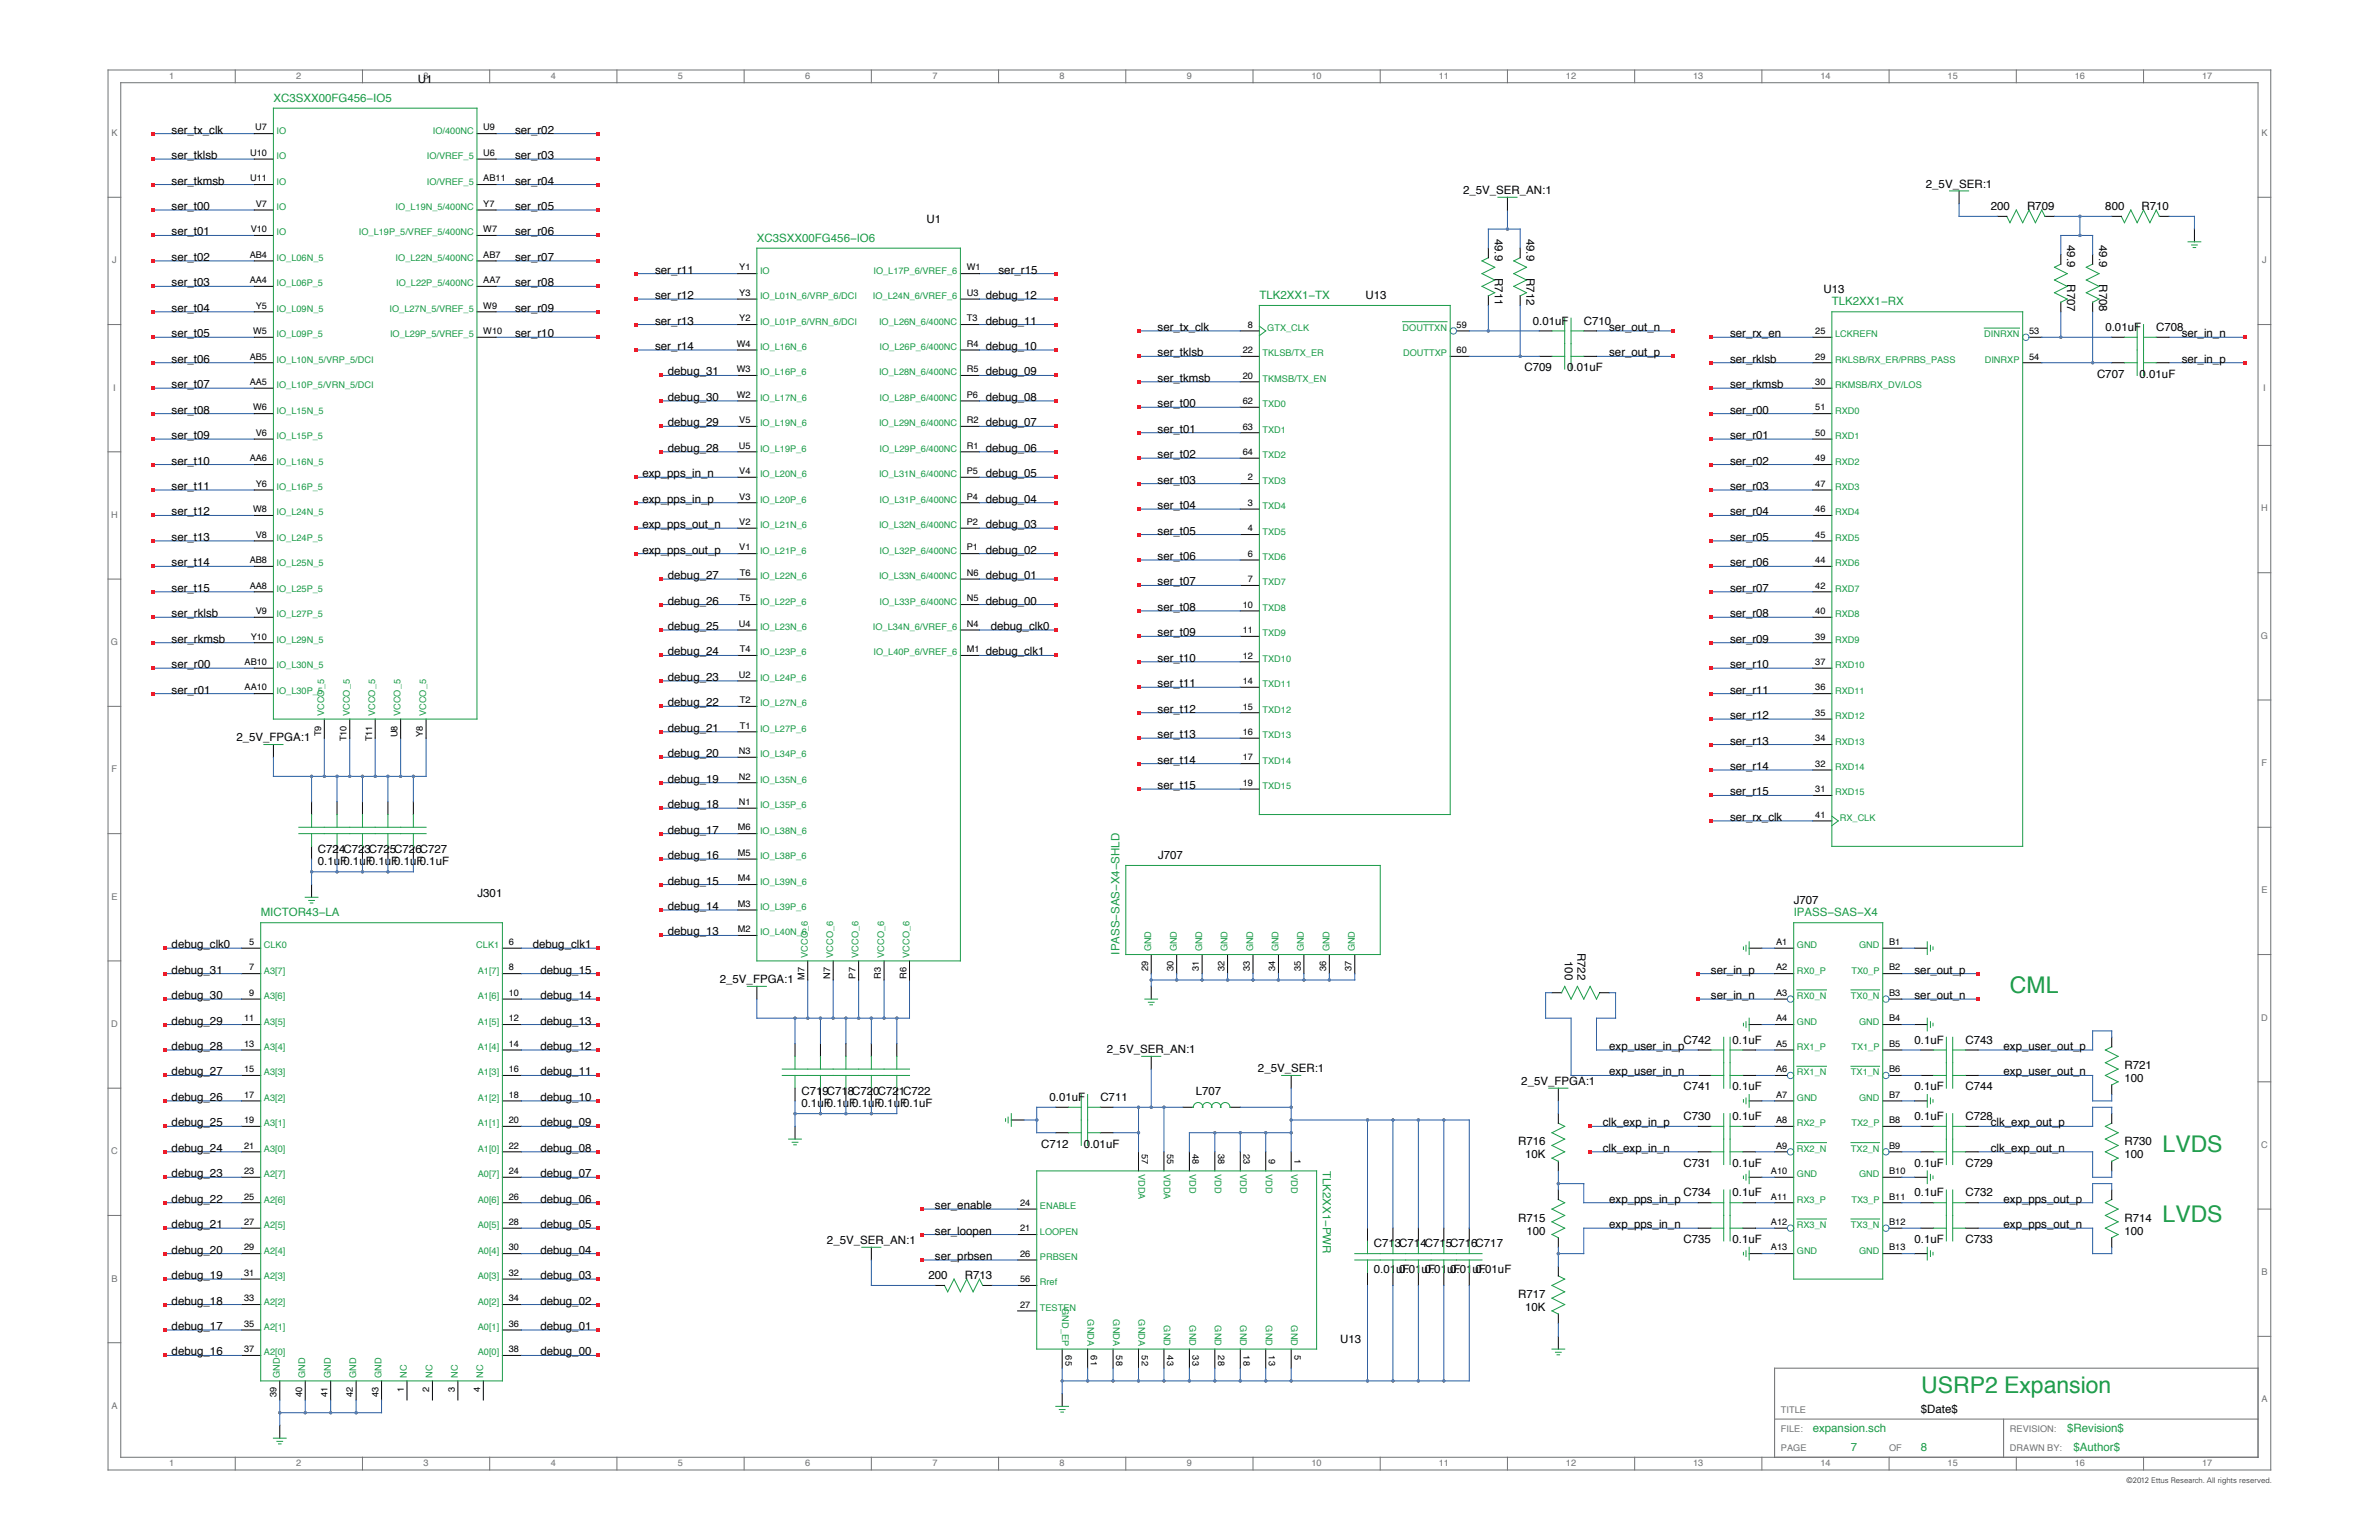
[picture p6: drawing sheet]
<svg xmlns="http://www.w3.org/2000/svg" width="432mm" height="279mm" viewBox="0 0 432 279" stroke-linecap="round" stroke-linejoin="round" font-family="sans-serif">
<defs><g id="words">
<g font-size="4.2" fill="#1a9b47">
<text x="364.8" y="180.1">CML</text>
<text x="392.5" y="209">LVDS</text>
<text x="392.5" y="221.7">LVDS</text>
<text x="348.7" y="252.8">USRP2 Expansion</text>
</g>
<g font-size="2.1" fill="#000101">
<text x="75.8" y="15">U1</text>
<text x="31.2" y="24.2">ser_tx_clk</text>
<text x="31.2" y="28.9">ser_tklsb</text>
<text x="93.5" y="24.2">ser_r02</text>
<text x="93.5" y="28.9">ser_r03</text>
<text x="31.2" y="33.5">ser_tkmsb</text>
<text x="93.5" y="33.5">ser_r04</text>
<text x="265.6" y="35.2">2_5V_SER_AN:1</text>
<text x="349.6" y="34.1">2_5V_SER:1</text>
<text x="31.2" y="38.1">ser_t00</text>
<text x="93.5" y="38.1">ser_r05</text>
<text x="168.2" y="40.4">U1</text>
<text x="361.3" y="38.1">200</text>
<text x="367.9" y="38.1">R709</text>
<text x="382.1" y="38.1">800</text>
<text x="388.7" y="38.1">R710</text>
<text x="31.2" y="42.7">ser_t01</text>
<text x="31.2" y="47.3">ser_t02</text>
<text x="93.5" y="42.7">ser_r06</text>
<text x="93.5" y="47.3">ser_r07</text>
<text x="271.3" y="43.3" transform="rotate(90 271.3 43.3)">49.9</text>
<text x="277.1" y="43.3" transform="rotate(90 277.1 43.3)">49.9</text>
<text x="375.2" y="44.4" transform="rotate(90 375.2 44.4)">49.9</text>
<text x="381" y="44.4" transform="rotate(90 381 44.4)">49.9</text>
<text x="31.2" y="52">ser_t03</text>
<text x="93.5" y="52">ser_r08</text>
<text x="118.9" y="49.6">ser_r11</text>
<text x="181.2" y="49.6">ser_r15</text>
<text x="271.3" y="50.4" transform="rotate(90 271.3 50.4)">R711</text>
<text x="277.1" y="50.4" transform="rotate(90 277.1 50.4)">R712</text>
<text x="331" y="53.1">U13</text>
<text x="375.2" y="51.6" transform="rotate(90 375.2 51.6)">R707</text>
<text x="381" y="51.6" transform="rotate(90 381 51.6)">R708</text>
<text x="31.2" y="56.6">ser_t04</text>
<text x="93.5" y="56.6">ser_r09</text>
<text x="118.9" y="54.3">ser_r12</text>
<text x="118.9" y="58.9">ser_r13</text>
<text x="178.9" y="54.3">debug_12</text>
<text x="178.9" y="58.9">debug_11</text>
<text x="247.8" y="54.3">U13</text>
<text x="278.2" y="58.9">0.01uF</text>
<text x="287.5" y="58.9">C710</text>
<text x="31.2" y="61.2">ser_t05</text>
<text x="31.2" y="65.8">ser_t06</text>
<text x="93.5" y="61.2">ser_r10</text>
<text x="118.9" y="63.5">ser_r14</text>
<text x="178.9" y="63.5">debug_10</text>
<text x="210.1" y="60">ser_tx_clk</text>
<text x="210.1" y="64.7">ser_tklsb</text>
<text x="292.1" y="60">ser_out_n</text>
<text x="292.1" y="64.7">ser_out_p</text>
<text x="314" y="65.8">ser_rklsb</text>
<text x="314" y="61.2">ser_rx_en</text>
<text x="382.1" y="60">0.01uF</text>
<text x="391.4" y="60">C708</text>
<text x="396" y="61.2">ser_in_n</text>
<text x="396" y="65.8">ser_in_p</text>
<text x="31.2" y="70.4">ser_t07</text>
<text x="121.2" y="68.1">debug_31</text>
<text x="178.9" y="68.1">debug_09</text>
<text x="210.1" y="69.3">ser_tkmsb</text>
<text x="276.7" y="67.4">C709</text>
<text x="284.4" y="67.3">0.01uF</text>
<text x="314" y="70.4">ser_rkmsb</text>
<text x="380.6" y="68.5">C707</text>
<text x="388.3" y="68.5">0.01uF</text>
<text x="31.2" y="75">ser_t08</text>
<text x="121.2" y="72.7">debug_30</text>
<text x="121.2" y="77.4">debug_29</text>
<text x="178.9" y="72.7">debug_08</text>
<text x="178.9" y="77.4">debug_07</text>
<text x="210.1" y="73.9">ser_t00</text>
<text x="314" y="75">ser_r00</text>
<text x="31.2" y="79.7">ser_t09</text>
<text x="121.2" y="82">debug_28</text>
<text x="178.9" y="82">debug_06</text>
<text x="210.1" y="78.5">ser_t01</text>
<text x="210.1" y="83.1">ser_t02</text>
<text x="314" y="79.7">ser_r01</text>
<text x="31.2" y="88.9">ser_t11</text>
<text x="31.2" y="84.3">ser_t10</text>
<text x="116.6" y="86.6">exp_pps_in_n</text>
<text x="178.9" y="86.6">debug_05</text>
<text x="210.1" y="87.7">ser_t03</text>
<text x="314" y="84.3">ser_r02</text>
<text x="314" y="88.9">ser_r03</text>
<text x="31.2" y="93.5">ser_t12</text>
<text x="116.6" y="95.8">exp_pps_out_n</text>
<text x="116.6" y="91.2">exp_pps_in_p</text>
<text x="178.9" y="91.2">debug_04</text>
<text x="178.9" y="95.8">debug_03</text>
<text x="210.1" y="92.4">ser_t04</text>
<text x="314" y="93.5">ser_r04</text>
<text x="31.2" y="98.1">ser_t13</text>
<text x="116.6" y="100.4">exp_pps_out_p</text>
<text x="178.9" y="100.4">debug_02</text>
<text x="210.1" y="97">ser_t05</text>
<text x="210.1" y="101.6">ser_t06</text>
<text x="314" y="98.1">ser_r05</text>
<text x="31.2" y="107.4">ser_t15</text>
<text x="31.2" y="102.8">ser_t14</text>
<text x="121.2" y="105.1">debug_27</text>
<text x="178.9" y="105.1">debug_01</text>
<text x="210.1" y="106.2">ser_t07</text>
<text x="314" y="102.8">ser_r06</text>
<text x="314" y="107.4">ser_r07</text>
<text x="31.2" y="112">ser_rklsb</text>
<text x="121.2" y="109.7">debug_26</text>
<text x="178.9" y="109.7">debug_00</text>
<text x="210.1" y="110.8">ser_t08</text>
<text x="314" y="112">ser_r08</text>
<text x="31.2" y="116.6">ser_rkmsb</text>
<text x="121.2" y="114.3">debug_25</text>
<text x="121.2" y="118.9">debug_24</text>
<text x="178.9" y="118.9">debug_clk1</text>
<text x="179.8" y="114.3">debug_clk0</text>
<text x="210.1" y="115.5">ser_t09</text>
<text x="314" y="116.6">ser_r09</text>
<text x="31.2" y="121.2">ser_r00</text>
<text x="31.2" y="125.8">ser_r01</text>
<text x="121.2" y="123.5">debug_23</text>
<text x="210.1" y="124.7">ser_t11</text>
<text x="210.1" y="120.1">ser_t10</text>
<text x="314" y="121.2">ser_r10</text>
<text x="314" y="125.8">ser_r11</text>
<text x="121.2" y="128.2">debug_22</text>
<text x="210.1" y="129.3">ser_t12</text>
<text x="314" y="130.5">ser_r12</text>
<text x="42.9" y="134.5">2_5V_FPGA:1</text>
<text x="121.2" y="132.8">debug_21</text>
<text x="121.2" y="137.4">debug_20</text>
<text x="210.1" y="133.9">ser_t13</text>
<text x="314" y="135.1">ser_r13</text>
<text x="121.2" y="142">debug_19</text>
<text x="210.1" y="143.2">ser_t15</text>
<text x="210.1" y="138.5">ser_t14</text>
<text x="314" y="139.7">ser_r14</text>
<text x="121.2" y="146.6">debug_18</text>
<text x="314" y="144.3">ser_r15</text>
<text x="314" y="148.9">ser_rx_clk</text>
<text x="57.7" y="154.7">C724C723C725C726C727</text>
<text x="121.2" y="151.2">debug_17</text>
<text x="121.2" y="155.9">debug_16</text>
<text x="210.2" y="155.9">J707</text>
<text x="57.7" y="157">0.1uF0.1uF0.1uF0.1uF0.1uF</text>
<text x="121.2" y="160.5">debug_15</text>
<text x="86.7" y="162.8">J301</text>
<text x="121.2" y="165.1">debug_14</text>
<text x="325.6" y="163.9">J707</text>
<text x="31.2" y="172">debug_clk0</text>
<text x="96.7" y="172">debug_clk1</text>
<text x="121.2" y="169.7">debug_13</text>
<text x="286.3" y="172.8" transform="rotate(90 286.3 172.8)">R722</text>
<text x="31.2" y="176.6">debug_31</text>
<text x="98.1" y="176.6">debug_15</text>
<text x="130.7" y="178.4">2_5V_FPGA:1</text>
<text x="284" y="174.3" transform="rotate(90 284 174.3)">100</text>
<text x="310.6" y="176.6">ser_in_p</text>
<text x="347.5" y="176.6">ser_out_p</text>
<text x="31.2" y="181.3">debug_30</text>
<text x="31.2" y="185.9">debug_29</text>
<text x="98.1" y="181.3">debug_14</text>
<text x="98.1" y="185.9">debug_13</text>
<text x="310.6" y="181.3">ser_in_n</text>
<text x="347.5" y="181.3">ser_out_n</text>
<text x="31.2" y="190.5">debug_28</text>
<text x="98.1" y="190.5">debug_12</text>
<text x="200.9" y="191.1">2_5V_SER_AN:1</text>
<text x="292.1" y="190.5">exp_user_in_p</text>
<text x="305.6" y="189.3">C742</text>
<text x="314.5" y="189.3">0.1uF</text>
<text x="347.5" y="189.3">0.1uF</text>
<text x="356.7" y="189.3">C743</text>
<text x="363.7" y="190.5">exp_user_out_p</text>
<text x="31.2" y="195.1">debug_27</text>
<text x="98.1" y="195.1">debug_11</text>
<text x="228.3" y="194.5">2_5V_SER:1</text>
<text x="276.1" y="196.8">2_5V_FPGA:1</text>
<text x="292.1" y="195.1">exp_user_in_n</text>
<text x="305.6" y="197.8">C741</text>
<text x="314.5" y="197.8">0.1uF</text>
<text x="347.5" y="197.8">0.1uF</text>
<text x="356.7" y="197.8">C744</text>
<text x="363.7" y="195.1">exp_user_out_n</text>
<text x="385.6" y="196.3">100</text>
<text x="385.6" y="194">R721</text>
<text x="31.2" y="199.7">debug_26</text>
<text x="98.1" y="199.7">debug_10</text>
<text x="145.5" y="198.6">C719C718C720C721C722</text>
<text x="145.5" y="200.9">0.1uF0.1uF0.1uF0.1uF0.1uF</text>
<text x="190.5" y="199.7">0.01uF</text>
<text x="199.7" y="199.7">C711</text>
<text x="217" y="198.6">L707</text>
<text x="305.6" y="203.2">C730</text>
<text x="314.5" y="203.2">0.1uF</text>
<text x="347.5" y="203.2">0.1uF</text>
<text x="356.7" y="203.2">C728</text>
<text x="31.2" y="204.4">debug_25</text>
<text x="31.2" y="209">debug_24</text>
<text x="98.1" y="204.4">debug_09</text>
<text x="98.1" y="209">debug_08</text>
<text x="189" y="208.2">C712</text>
<text x="196.7" y="208.2">0.01uF</text>
<text x="275.6" y="207.8">R716</text>
<text x="290.9" y="204.4">clk_exp_in_p</text>
<text x="290.9" y="209">clk_exp_in_n</text>
<text x="361.4" y="204.4">clk_exp_out_p</text>
<text x="361.4" y="209">clk_exp_out_n</text>
<text x="385.6" y="207.8">R730</text>
<text x="31.2" y="213.6">debug_23</text>
<text x="98.1" y="213.6">debug_07</text>
<text x="276.8" y="210.1">10K</text>
<text x="305.6" y="211.7">C731</text>
<text x="314.5" y="211.7">0.1uF</text>
<text x="347.5" y="211.7">0.1uF</text>
<text x="356.7" y="211.7">C729</text>
<text x="385.6" y="210.1">100</text>
<text x="31.2" y="218.2">debug_22</text>
<text x="98.1" y="218.2">debug_06</text>
<text x="169.7" y="219.4">ser_enable</text>
<text x="275.6" y="221.7">R715</text>
<text x="292.1" y="218.2">exp_pps_in_p</text>
<text x="305.6" y="217.1">C734</text>
<text x="314.5" y="217.1">0.1uF</text>
<text x="347.5" y="217.1">0.1uF</text>
<text x="356.7" y="217.1">C732</text>
<text x="363.7" y="218.2">exp_pps_out_p</text>
<text x="385.6" y="221.7">R714</text>
<text x="31.2" y="222.8">debug_21</text>
<text x="31.2" y="227.4">debug_20</text>
<text x="98.1" y="222.8">debug_05</text>
<text x="98.1" y="227.4">debug_04</text>
<text x="150.1" y="225.7">2_5V_SER_AN:1</text>
<text x="169.7" y="224">ser_loopen</text>
<text x="249.4" y="226.3">C713C714C715C716C717</text>
<text x="277.1" y="224">100</text>
<text x="292.1" y="222.8">exp_pps_in_n</text>
<text x="305.6" y="225.5">C735</text>
<text x="314.5" y="225.5">0.1uF</text>
<text x="347.5" y="225.5">0.1uF</text>
<text x="356.7" y="225.5">C733</text>
<text x="363.7" y="222.8">exp_pps_out_n</text>
<text x="385.6" y="224">100</text>
<text x="31.2" y="232.1">debug_19</text>
<text x="98.1" y="232.1">debug_03</text>
<text x="168.5" y="232.1">200</text>
<text x="169.7" y="228.6">ser_prbsen</text>
<text x="175.1" y="232.1">R713</text>
<text x="249.4" y="230.9">0.01uF</text>
<text x="254" y="230.9">0.01uF</text>
<text x="258.6" y="230.9">0.01uF</text>
<text x="263.2" y="230.9">0.01uF</text>
<text x="267.8" y="230.9">0.01uF</text>
<text x="31.2" y="236.7">debug_18</text>
<text x="98.1" y="236.7">debug_02</text>
<text x="275.6" y="235.5">R717</text>
<text x="276.8" y="237.8">10K</text>
<text x="31.2" y="241.3">debug_17</text>
<text x="31.2" y="245.9">debug_16</text>
<text x="98.1" y="241.3">debug_01</text>
<text x="98.1" y="245.9">debug_00</text>
<text x="243.2" y="243.6">U13</text>
<text x="348.7" y="256.3">$Date$</text>
</g>
<g font-size="2.1" fill="#1a9b47">
<text x="49.6" y="18.5">XC3SXX00FG456−IO5</text>
<text x="137.4" y="43.9">XC3SXX00FG456−IO6</text>
<text x="228.6" y="54.3">TLK2XX1−TX</text>
<text x="332.5" y="55.4">TLK2XX1−RX</text>
<text x="47.3" y="166.3">MICTOR43−LA</text>
<text x="325.6" y="166.3">IPASS−SAS−X4</text>
<text x="203.2" y="173.2" transform="rotate(-90 203.2 173.2)">IPASS−SAS−X4−SHLD</text>
<text x="240.1" y="212.4" transform="rotate(90 240.1 212.4)">TLK2XX1−PWR</text>
<text x="329" y="259.8">expansion.sch</text>
<text x="336" y="263.2">7</text>
<text x="348.7" y="263.2">8</text>
<text x="375.2" y="259.8">$Revision$</text>
<text x="376.4" y="263.2">$Author$</text>
</g>
<g font-size="1.7" fill="#6e7374">
<text x="30.7" y="14.3">1</text>
<text x="53.8" y="14.3">2</text>
<text x="76.9" y="14.3">3</text>
<text x="100" y="14.3">4</text>
<text x="123.1" y="14.3">5</text>
<text x="146.1" y="14.3">6</text>
<text x="169.2" y="14.3">7</text>
<text x="192.3" y="14.3">8</text>
<text x="215.4" y="14.3">9</text>
<text x="238" y="14.3">10</text>
<text x="261.1" y="14.3">11</text>
<text x="284.2" y="14.3">12</text>
<text x="307.3" y="14.3">13</text>
<text x="330.4" y="14.3">14</text>
<text x="353.5" y="14.3">15</text>
<text x="376.6" y="14.3">16</text>
<text x="399.7" y="14.3">17</text>
<text x="20.2" y="24.7">K</text>
<text x="410.4" y="24.7">K</text>
<text x="20.3" y="47.8">J</text>
<text x="410.6" y="47.8">J</text>
<text x="20.5" y="70.9">I</text>
<text x="410.8" y="70.9">I</text>
<text x="20.2" y="94">H</text>
<text x="410.4" y="92.8">H</text>
<text x="20.1" y="117.1">G</text>
<text x="410.4" y="115.9">G</text>
<text x="20.3" y="140.1">F</text>
<text x="410.5" y="139">F</text>
<text x="20.2" y="163.2">E</text>
<text x="410.4" y="162.1">E</text>
<text x="410.4" y="185.2">D</text>
<text x="20.2" y="186.3">D</text>
<text x="20.2" y="209.4">C</text>
<text x="410.4" y="208.3">C</text>
<text x="20.2" y="232.5">B</text>
<text x="410.4" y="231.4">B</text>
<text x="20.2" y="255.6">A</text>
<text x="323.3" y="256.3">TITLE</text>
<text x="410.4" y="254.4">A</text>
<text x="323.3" y="259.8">FILE:</text>
<text x="323.3" y="263.2">PAGE</text>
<text x="342.9" y="263.2">OF</text>
<text x="364.8" y="259.8">REVISION:</text>
<text x="364.8" y="263.2">DRAWN BY:</text>
<text x="30.7" y="266">1</text>
<text x="53.8" y="266">2</text>
<text x="76.9" y="266">3</text>
<text x="100" y="266">4</text>
<text x="123.1" y="266">5</text>
<text x="146.1" y="266">6</text>
<text x="169.2" y="266">7</text>
<text x="192.3" y="266">8</text>
<text x="215.4" y="266">9</text>
<text x="238" y="266">10</text>
<text x="261.1" y="266">11</text>
<text x="284.2" y="266">12</text>
<text x="307.3" y="266">13</text>
<text x="330.4" y="266">14</text>
<text x="353.5" y="266">15</text>
<text x="376.6" y="266">16</text>
<text x="399.7" y="266">17</text>
</g>
<g font-size="1.7" fill="#000101">
<text x="46.3" y="23.7">U7</text>
<text x="87.7" y="23.7">U9</text>
<text x="45.4" y="28.3">U10</text>
<text x="87.7" y="28.3">U6</text>
<text x="45.4" y="32.9">U11</text>
<text x="87.7" y="32.9">AB11</text>
<text x="46.4" y="37.5">V7</text>
<text x="87.7" y="37.5">Y7</text>
<text x="45.3" y="46.8">AB4</text>
<text x="45.5" y="42.1">V10</text>
<text x="87.7" y="42.1">W7</text>
<text x="87.7" y="46.8">AB7</text>
<text x="45.3" y="51.4">AA4</text>
<text x="87.7" y="51.4">AA7</text>
<text x="134.2" y="49.1">Y1</text>
<text x="134.2" y="53.7">Y3</text>
<text x="175.5" y="49.1">W1</text>
<text x="175.5" y="53.7">U3</text>
<text x="46.4" y="56">Y5</text>
<text x="87.7" y="56">W9</text>
<text x="134.2" y="58.3">Y2</text>
<text x="175.5" y="58.3">T3</text>
<text x="226.5" y="59.5">8</text>
<text x="264.4" y="59.5">59</text>
<text x="45.3" y="65.2">AB5</text>
<text x="46" y="60.6">W5</text>
<text x="87.7" y="60.6">W10</text>
<text x="133.7" y="62.9">W4</text>
<text x="175.5" y="62.9">R4</text>
<text x="225.6" y="64.1">22</text>
<text x="264.4" y="64.1">60</text>
<text x="329.5" y="60.6">25</text>
<text x="329.5" y="65.2">29</text>
<text x="368.3" y="60.6">53</text>
<text x="368.3" y="65.2">54</text>
<text x="45.3" y="69.9">AA5</text>
<text x="133.7" y="67.5">W3</text>
<text x="175.5" y="67.5">R5</text>
<text x="225.6" y="68.7">20</text>
<text x="329.5" y="69.9">30</text>
<text x="46" y="74.5">W6</text>
<text x="133.7" y="72.2">W2</text>
<text x="134.2" y="76.8">V5</text>
<text x="175.5" y="72.2">P6</text>
<text x="175.5" y="76.8">R2</text>
<text x="225.6" y="73.3">62</text>
<text x="225.6" y="77.9">63</text>
<text x="329.5" y="74.5">51</text>
<text x="45.3" y="83.7">AA6</text>
<text x="46.4" y="79.1">V6</text>
<text x="134.1" y="81.4">U5</text>
<text x="175.5" y="81.4">R1</text>
<text x="225.6" y="82.6">64</text>
<text x="329.5" y="79.1">50</text>
<text x="329.5" y="83.7">49</text>
<text x="46.4" y="88.3">Y6</text>
<text x="134.2" y="86">V4</text>
<text x="175.5" y="86">P5</text>
<text x="226.5" y="87.2">2</text>
<text x="329.5" y="88.3">47</text>
<text x="46" y="92.9">W8</text>
<text x="134.2" y="90.6">V3</text>
<text x="134.2" y="95.3">V2</text>
<text x="175.5" y="90.6">P4</text>
<text x="175.5" y="95.3">P2</text>
<text x="226.5" y="91.8">3</text>
<text x="329.5" y="92.9">46</text>
<text x="46.4" y="97.6">V8</text>
<text x="134.2" y="99.9">V1</text>
<text x="175.5" y="99.9">P1</text>
<text x="226.5" y="96.4">4</text>
<text x="226.5" y="101">6</text>
<text x="329.5" y="97.6">45</text>
<text x="45.3" y="102.2">AB8</text>
<text x="45.3" y="106.8">AA8</text>
<text x="134.3" y="104.5">T6</text>
<text x="175.5" y="104.5">N6</text>
<text x="226.5" y="105.6">7</text>
<text x="329.5" y="102.2">44</text>
<text x="329.5" y="106.8">42</text>
<text x="46.4" y="111.4">V9</text>
<text x="134.1" y="113.7">U4</text>
<text x="134.3" y="109.1">T5</text>
<text x="175.5" y="109.1">N5</text>
<text x="175.5" y="113.7">N4</text>
<text x="225.6" y="110.3">10</text>
<text x="329.5" y="111.4">40</text>
<text x="45.5" y="116">Y10</text>
<text x="134.3" y="118.3">T4</text>
<text x="175.5" y="118.3">M1</text>
<text x="225.6" y="114.9">11</text>
<text x="225.6" y="119.5">12</text>
<text x="329.5" y="116">39</text>
<text x="44.4" y="120.7">AB10</text>
<text x="44.4" y="125.3">AA10</text>
<text x="134.1" y="123">U2</text>
<text x="225.6" y="124.1">14</text>
<text x="329.5" y="120.7">37</text>
<text x="329.5" y="125.3">36</text>
<text x="134.3" y="127.6">T2</text>
<text x="225.6" y="128.7">15</text>
<text x="329.5" y="129.9">35</text>
<text x="58.3" y="133.6" transform="rotate(-90 58.3 133.6)">T9</text>
<text x="62.9" y="134.5" transform="rotate(-90 62.9 134.5)">T10</text>
<text x="67.5" y="134.5" transform="rotate(-90 67.5 134.5)">T11</text>
<text x="72.1" y="133.7" transform="rotate(-90 72.1 133.7)">U8</text>
<text x="76.8" y="133.7" transform="rotate(-90 76.8 133.7)">Y8</text>
<text x="134.1" y="136.8">N3</text>
<text x="134.3" y="132.2">T1</text>
<text x="225.6" y="133.3">16</text>
<text x="225.6" y="138">17</text>
<text x="329.5" y="134.5">34</text>
<text x="134.1" y="141.4">N2</text>
<text x="225.6" y="142.6">19</text>
<text x="329.5" y="139.1">32</text>
<text x="329.5" y="143.7">31</text>
<text x="134.1" y="146">N1</text>
<text x="329.5" y="148.4">41</text>
<text x="133.9" y="150.7">M6</text>
<text x="133.9" y="155.3">M5</text>
<text x="133.9" y="159.9">M4</text>
<text x="133.9" y="164.5">M3</text>
<text x="45.2" y="171.4">5</text>
<text x="92.3" y="171.4">6</text>
<text x="133.9" y="169.1">M2</text>
<text x="322.4" y="171.4">A1</text>
<text x="342.9" y="171.4">B1</text>
<text x="45.2" y="176.1">7</text>
<text x="92.3" y="176.1">8</text>
<text x="146" y="177.8" transform="rotate(-90 146 177.8)">M7</text>
<text x="150.6" y="177.6" transform="rotate(-90 150.6 177.6)">N7</text>
<text x="155.3" y="177.5" transform="rotate(-90 155.3 177.5)">P7</text>
<text x="159.9" y="177.6" transform="rotate(-90 159.9 177.6)">R3</text>
<text x="164.5" y="177.6" transform="rotate(-90 164.5 177.6)">R6</text>
<text x="208.4" y="176.2" transform="rotate(-90 208.4 176.2)">29</text>
<text x="213" y="176.2" transform="rotate(-90 213 176.2)">30</text>
<text x="217.6" y="176.2" transform="rotate(-90 217.6 176.2)">31</text>
<text x="222.2" y="176.2" transform="rotate(-90 222.2 176.2)">32</text>
<text x="226.8" y="176.2" transform="rotate(-90 226.8 176.2)">33</text>
<text x="231.5" y="176.2" transform="rotate(-90 231.5 176.2)">34</text>
<text x="236.1" y="176.2" transform="rotate(-90 236.1 176.2)">35</text>
<text x="240.7" y="176.2" transform="rotate(-90 240.7 176.2)">36</text>
<text x="245.3" y="176.2" transform="rotate(-90 245.3 176.2)">37</text>
<text x="322.4" y="176.1">A2</text>
<text x="342.9" y="176.1">B2</text>
<text x="44.3" y="185.3">11</text>
<text x="45.2" y="180.7">9</text>
<text x="92.3" y="180.7">10</text>
<text x="92.3" y="185.3">12</text>
<text x="322.4" y="180.7">A3</text>
<text x="322.4" y="185.3">A4</text>
<text x="342.9" y="180.7">B3</text>
<text x="342.9" y="185.3">B4</text>
<text x="44.3" y="189.9">13</text>
<text x="92.3" y="189.9">14</text>
<text x="322.4" y="189.9">A5</text>
<text x="342.9" y="189.9">B5</text>
<text x="44.3" y="194.5">15</text>
<text x="92.3" y="194.5">16</text>
<text x="322.4" y="194.5">A6</text>
<text x="342.9" y="194.5">B6</text>
<text x="44.3" y="199.2">17</text>
<text x="44.3" y="203.8">19</text>
<text x="92.3" y="199.2">18</text>
<text x="92.3" y="203.8">20</text>
<text x="322.4" y="199.2">A7</text>
<text x="322.4" y="203.8">A8</text>
<text x="342.9" y="199.2">B7</text>
<text x="342.9" y="203.8">B8</text>
<text x="44.3" y="208.4">21</text>
<text x="92.3" y="208.4">22</text>
<text x="207.2" y="209.4" transform="rotate(90 207.2 209.4)">57</text>
<text x="211.8" y="209.4" transform="rotate(90 211.8 209.4)">55</text>
<text x="216.5" y="209.4" transform="rotate(90 216.5 209.4)">48</text>
<text x="221.1" y="209.4" transform="rotate(90 221.1 209.4)">38</text>
<text x="225.7" y="209.4" transform="rotate(90 225.7 209.4)">23</text>
<text x="322.4" y="208.4">A9</text>
<text x="342.9" y="208.4">B9</text>
<text x="44.3" y="213">23</text>
<text x="92.3" y="213">24</text>
<text x="230.3" y="210.4" transform="rotate(90 230.3 210.4)">9</text>
<text x="234.9" y="210.4" transform="rotate(90 234.9 210.4)">1</text>
<text x="321.4" y="213">A10</text>
<text x="342.9" y="213">B10</text>
<text x="44.3" y="217.6">25</text>
<text x="92.3" y="217.6">26</text>
<text x="185.2" y="218.8">24</text>
<text x="321.4" y="217.6">A11</text>
<text x="342.9" y="217.6">B11</text>
<text x="44.3" y="222.2">27</text>
<text x="44.3" y="226.9">29</text>
<text x="92.3" y="222.2">28</text>
<text x="92.3" y="226.9">30</text>
<text x="185.2" y="223.4">21</text>
<text x="321.4" y="222.2">A12</text>
<text x="321.4" y="226.9">A13</text>
<text x="342.9" y="222.2">B12</text>
<text x="342.9" y="226.9">B13</text>
<text x="44.3" y="231.5">31</text>
<text x="92.3" y="231.5">32</text>
<text x="185.2" y="228">26</text>
<text x="185.2" y="232.6">56</text>
<text x="44.3" y="236.1">33</text>
<text x="92.3" y="236.1">34</text>
<text x="185.2" y="237.3">27</text>
<text x="44.3" y="240.7">35</text>
<text x="44.3" y="245.3">37</text>
<text x="92.3" y="240.7">36</text>
<text x="92.3" y="245.3">38</text>
<text x="193.4" y="245.9" transform="rotate(90 193.4 245.9)">65</text>
<text x="198" y="245.9" transform="rotate(90 198 245.9)">61</text>
<text x="202.6" y="245.9" transform="rotate(90 202.6 245.9)">58</text>
<text x="207.2" y="245.9" transform="rotate(90 207.2 245.9)">52</text>
<text x="211.8" y="245.9" transform="rotate(90 211.8 245.9)">43</text>
<text x="216.5" y="245.9" transform="rotate(90 216.5 245.9)">33</text>
<text x="221.1" y="245.9" transform="rotate(90 221.1 245.9)">28</text>
<text x="225.7" y="245.9" transform="rotate(90 225.7 245.9)">18</text>
<text x="230.3" y="245.9" transform="rotate(90 230.3 245.9)">13</text>
<text x="234.9" y="245.9" transform="rotate(90 234.9 245.9)">5</text>
<text x="50.2" y="253.5" transform="rotate(-90 50.2 253.5)">39</text>
<text x="54.8" y="253.5" transform="rotate(-90 54.8 253.5)">40</text>
<text x="59.4" y="253.5" transform="rotate(-90 59.4 253.5)">41</text>
<text x="64.1" y="253.5" transform="rotate(-90 64.1 253.5)">42</text>
<text x="68.7" y="253.5" transform="rotate(-90 68.7 253.5)">43</text>
<text x="73.3" y="252.6" transform="rotate(-90 73.3 252.6)">1</text>
<text x="77.9" y="252.6" transform="rotate(-90 77.9 252.6)">2</text>
<text x="82.5" y="252.6" transform="rotate(-90 82.5 252.6)">3</text>
<text x="87.1" y="252.6" transform="rotate(-90 87.1 252.6)">4</text>
</g>
<g font-size="1.7" fill="#1a9b47">
<text x="50.2" y="24.2">IO</text>
<text x="50.2" y="28.9">IO</text>
<text x="77.5" y="28.9">IO/VREF_5</text>
<text x="78.6" y="24.2">IO/400NC</text>
<text x="50.2" y="33.5">IO</text>
<text x="77.5" y="33.5">IO/VREF_5</text>
<text x="50.2" y="38.1">IO</text>
<text x="71.8" y="38.1">IO_L19N_5/400NC</text>
<text x="50.2" y="47.3">IO_L06N_5</text>
<text x="50.2" y="42.7">IO</text>
<text x="65.1" y="42.7">IO_L19P_5/VREF_5/400NC</text>
<text x="71.8" y="47.3">IO_L22N_5/400NC</text>
<text x="50.2" y="52">IO_L06P_5</text>
<text x="71.9" y="52">IO_L22P_5/400NC</text>
<text x="137.9" y="49.6">IO</text>
<text x="158.5" y="49.6">IO_L17P_6/VREF_6</text>
<text x="50.2" y="56.6">IO_L09N_5</text>
<text x="70.7" y="56.6">IO_L27N_5/VREF_5</text>
<text x="137.9" y="54.3">IO_L01N_6/VRP_6/DCI</text>
<text x="137.9" y="58.9">IO_L01P_6/VRN_6/DCI</text>
<text x="158.4" y="54.3">IO_L24N_6/VREF_6</text>
<text x="159.6" y="58.9">IO_L26N_6/400NC</text>
<text x="50.2" y="61.2">IO_L09P_5</text>
<text x="50.2" y="65.8">IO_L10N_5/VRP_5/DCI</text>
<text x="70.8" y="61.2">IO_L29P_5/VREF_5</text>
<text x="137.9" y="63.5">IO_L16N_6</text>
<text x="159.7" y="63.5">IO_L26P_6/400NC</text>
<text x="229.2" y="64.7">TKLSB/TX_ER</text>
<text x="230" y="60">GTX_CLK</text>
<text x="254.6" y="60">DOUTTXN</text>
<text x="254.7" y="64.7">DOUTTXP</text>
<text x="333.1" y="61.2">LCKREFN</text>
<text x="333.1" y="65.8">RKLSB/RX_ER/PRBS_PASS</text>
<text x="360.2" y="61.2">DINRXN</text>
<text x="360.2" y="65.8">DINRXP</text>
<text x="50.2" y="70.4">IO_L10P_5/VRN_5/DCI</text>
<text x="137.9" y="68.1">IO_L16P_6</text>
<text x="159.6" y="68.1">IO_L28N_6/400NC</text>
<text x="229.2" y="69.3">TKMSB/TX_EN</text>
<text x="333.1" y="70.4">RKMSB/RX_DV/LOS</text>
<text x="50.2" y="75">IO_L15N_5</text>
<text x="137.9" y="72.7">IO_L17N_6</text>
<text x="137.9" y="77.4">IO_L19N_6</text>
<text x="159.6" y="77.4">IO_L29N_6/400NC</text>
<text x="159.7" y="72.7">IO_L28P_6/400NC</text>
<text x="229.2" y="73.9">TXD0</text>
<text x="333.1" y="75">RXD0</text>
<text x="50.2" y="79.7">IO_L15P_5</text>
<text x="137.9" y="82">IO_L19P_6</text>
<text x="159.7" y="82">IO_L29P_6/400NC</text>
<text x="229.2" y="78.5">TXD1</text>
<text x="229.2" y="83.1">TXD2</text>
<text x="333.1" y="79.7">RXD1</text>
<text x="50.2" y="88.9">IO_L16P_5</text>
<text x="50.2" y="84.3">IO_L16N_5</text>
<text x="137.9" y="86.6">IO_L20N_6</text>
<text x="159.6" y="86.6">IO_L31N_6/400NC</text>
<text x="229.2" y="87.7">TXD3</text>
<text x="333.1" y="84.3">RXD2</text>
<text x="333.1" y="88.9">RXD3</text>
<text x="50.2" y="93.5">IO_L24N_5</text>
<text x="137.9" y="91.2">IO_L20P_6</text>
<text x="137.9" y="95.8">IO_L21N_6</text>
<text x="159.6" y="95.8">IO_L32N_6/400NC</text>
<text x="159.7" y="91.2">IO_L31P_6/400NC</text>
<text x="229.2" y="92.4">TXD4</text>
<text x="333.1" y="93.5">RXD4</text>
<text x="50.2" y="98.1">IO_L24P_5</text>
<text x="137.9" y="100.4">IO_L21P_6</text>
<text x="159.7" y="100.4">IO_L32P_6/400NC</text>
<text x="229.2" y="97">TXD5</text>
<text x="229.2" y="101.6">TXD6</text>
<text x="333.1" y="98.1">RXD5</text>
<text x="50.2" y="102.8">IO_L25N_5</text>
<text x="50.2" y="107.4">IO_L25P_5</text>
<text x="137.9" y="105.1">IO_L22N_6</text>
<text x="159.6" y="105.1">IO_L33N_6/400NC</text>
<text x="229.2" y="106.2">TXD7</text>
<text x="333.1" y="102.8">RXD6</text>
<text x="333.1" y="107.4">RXD7</text>
<text x="50.2" y="112">IO_L27P_5</text>
<text x="137.9" y="109.7">IO_L22P_6</text>
<text x="159.7" y="109.7">IO_L33P_6/400NC</text>
<text x="229.2" y="110.8">TXD8</text>
<text x="333.1" y="112">RXD8</text>
<text x="50.2" y="116.6">IO_L29N_5</text>
<text x="137.9" y="114.3">IO_L23N_6</text>
<text x="137.9" y="118.9">IO_L23P_6</text>
<text x="158.4" y="114.3">IO_L34N_6/VREF_6</text>
<text x="158.5" y="118.9">IO_L40P_6/VREF_6</text>
<text x="229.2" y="115.5">TXD9</text>
<text x="333.1" y="116.6">RXD9</text>
<text x="50.2" y="121.2">IO_L30N_5</text>
<text x="50.2" y="125.8">IO_L30P_5</text>
<text x="137.9" y="123.5">IO_L24P_6</text>
<text x="229.2" y="120.1">TXD10</text>
<text x="229.2" y="124.7">TXD11</text>
<text x="333.1" y="121.2">RXD10</text>
<text x="333.1" y="125.8">RXD11</text>
<text x="58.9" y="129.9" transform="rotate(-90 58.9 129.9)">VCCO_5</text>
<text x="63.5" y="129.9" transform="rotate(-90 63.5 129.9)">VCCO_5</text>
<text x="68.1" y="129.9" transform="rotate(-90 68.1 129.9)">VCCO_5</text>
<text x="72.7" y="129.9" transform="rotate(-90 72.7 129.9)">VCCO_5</text>
<text x="77.3" y="129.9" transform="rotate(-90 77.3 129.9)">VCCO_5</text>
<text x="137.9" y="128.2">IO_L27N_6</text>
<text x="229.2" y="129.3">TXD12</text>
<text x="333.1" y="130.5">RXD12</text>
<text x="137.9" y="137.4">IO_L34P_6</text>
<text x="137.9" y="132.8">IO_L27P_6</text>
<text x="229.2" y="133.9">TXD13</text>
<text x="333.1" y="135.1">RXD13</text>
<text x="137.9" y="142">IO_L35N_6</text>
<text x="229.2" y="138.5">TXD14</text>
<text x="229.2" y="143.2">TXD15</text>
<text x="333.1" y="139.7">RXD14</text>
<text x="137.9" y="146.6">IO_L35P_6</text>
<text x="333.1" y="144.3">RXD15</text>
<text x="333.9" y="148.9">RX_CLK</text>
<text x="137.9" y="151.2">IO_L38N_6</text>
<text x="137.9" y="155.9">IO_L38P_6</text>
<text x="137.9" y="160.5">IO_L39N_6</text>
<text x="137.9" y="165.1">IO_L39P_6</text>
<text x="47.9" y="172">CLK0</text>
<text x="86.4" y="172">CLK1</text>
<text x="137.9" y="169.7">IO_L40N_6</text>
<text x="146.6" y="173.8" transform="rotate(-90 146.6 173.8)">VCCO_6</text>
<text x="151.2" y="173.8" transform="rotate(-90 151.2 173.8)">VCCO_6</text>
<text x="155.8" y="173.8" transform="rotate(-90 155.8 173.8)">VCCO_6</text>
<text x="160.5" y="173.8" transform="rotate(-90 160.5 173.8)">VCCO_6</text>
<text x="165.1" y="173.8" transform="rotate(-90 165.1 173.8)">VCCO_6</text>
<text x="209" y="172.6" transform="rotate(-90 209 172.6)">GND</text>
<text x="213.6" y="172.6" transform="rotate(-90 213.6 172.6)">GND</text>
<text x="218.2" y="172.6" transform="rotate(-90 218.2 172.6)">GND</text>
<text x="222.8" y="172.6" transform="rotate(-90 222.8 172.6)">GND</text>
<text x="227.4" y="172.6" transform="rotate(-90 227.4 172.6)">GND</text>
<text x="232" y="172.6" transform="rotate(-90 232 172.6)">GND</text>
<text x="236.7" y="172.6" transform="rotate(-90 236.7 172.6)">GND</text>
<text x="241.3" y="172.6" transform="rotate(-90 241.3 172.6)">GND</text>
<text x="245.9" y="172.6" transform="rotate(-90 245.9 172.6)">GND</text>
<text x="326.1" y="172">GND</text>
<text x="337.4" y="172">GND</text>
<text x="47.9" y="176.6">A3[7]</text>
<text x="86.7" y="176.6">A1[7]</text>
<text x="326.1" y="176.6">RX0_P</text>
<text x="336.1" y="176.6">TX0_P</text>
<text x="47.9" y="181.3">A3[6]</text>
<text x="47.9" y="185.9">A3[5]</text>
<text x="86.7" y="181.3">A1[6]</text>
<text x="86.7" y="185.9">A1[5]</text>
<text x="326.1" y="185.9">GND</text>
<text x="326.1" y="181.3">RX0_N</text>
<text x="336" y="181.3">TX0_N</text>
<text x="337.4" y="185.9">GND</text>
<text x="47.9" y="190.5">A3[4]</text>
<text x="86.7" y="190.5">A1[4]</text>
<text x="326.1" y="190.5">RX1_P</text>
<text x="336.1" y="190.5">TX1_P</text>
<text x="47.9" y="195.1">A3[3]</text>
<text x="86.7" y="195.1">A1[3]</text>
<text x="326.1" y="195.1">RX1_N</text>
<text x="336" y="195.1">TX1_N</text>
<text x="47.9" y="199.7">A3[2]</text>
<text x="86.7" y="199.7">A1[2]</text>
<text x="326.1" y="199.7">GND</text>
<text x="337.4" y="199.7">GND</text>
<text x="47.9" y="204.4">A3[1]</text>
<text x="47.9" y="209">A3[0]</text>
<text x="86.7" y="204.4">A1[1]</text>
<text x="86.7" y="209">A1[0]</text>
<text x="326.1" y="204.4">RX2_P</text>
<text x="326.1" y="209">RX2_N</text>
<text x="336" y="209">TX2_N</text>
<text x="336.1" y="204.4">TX2_P</text>
<text x="47.9" y="213.6">A2[7]</text>
<text x="86.7" y="213.6">A0[7]</text>
<text x="206.6" y="213" transform="rotate(90 206.6 213)">VDDA</text>
<text x="211.3" y="213" transform="rotate(90 211.3 213)">VDDA</text>
<text x="215.9" y="213" transform="rotate(90 215.9 213)">VDD</text>
<text x="220.5" y="213" transform="rotate(90 220.5 213)">VDD</text>
<text x="225.1" y="213" transform="rotate(90 225.1 213)">VDD</text>
<text x="229.7" y="213" transform="rotate(90 229.7 213)">VDD</text>
<text x="234.4" y="213" transform="rotate(90 234.4 213)">VDD</text>
<text x="326.1" y="213.6">GND</text>
<text x="337.4" y="213.6">GND</text>
<text x="47.9" y="218.2">A2[6]</text>
<text x="86.7" y="218.2">A0[6]</text>
<text x="188.7" y="219.4">ENABLE</text>
<text x="326.1" y="218.2">RX3_P</text>
<text x="336.1" y="218.2">TX3_P</text>
<text x="47.9" y="222.8">A2[5]</text>
<text x="47.9" y="227.4">A2[4]</text>
<text x="86.7" y="222.8">A0[5]</text>
<text x="86.7" y="227.4">A0[4]</text>
<text x="188.7" y="224">LOOPEN</text>
<text x="326.1" y="227.4">GND</text>
<text x="326.1" y="222.8">RX3_N</text>
<text x="336" y="222.8">TX3_N</text>
<text x="337.4" y="227.4">GND</text>
<text x="47.9" y="232.1">A2[3]</text>
<text x="86.7" y="232.1">A0[3]</text>
<text x="188.7" y="228.6">PRBSEN</text>
<text x="188.7" y="233.2">Rref</text>
<text x="47.9" y="236.7">A2[2]</text>
<text x="86.7" y="236.7">A0[2]</text>
<text x="188.7" y="237.8">TESTEN</text>
<text x="192.8" y="237.3" transform="rotate(90 192.8 237.3)">GND_EP</text>
<text x="197.4" y="239.4" transform="rotate(90 197.4 239.4)">GNDA</text>
<text x="202" y="239.4" transform="rotate(90 202 239.4)">GNDA</text>
<text x="206.6" y="239.4" transform="rotate(90 206.6 239.4)">GNDA</text>
<text x="47.9" y="241.3">A2[1]</text>
<text x="47.9" y="245.9">A2[0]</text>
<text x="86.7" y="241.3">A0[1]</text>
<text x="86.7" y="245.9">A0[0]</text>
<text x="211.3" y="240.5" transform="rotate(90 211.3 240.5)">GND</text>
<text x="215.9" y="240.5" transform="rotate(90 215.9 240.5)">GND</text>
<text x="220.5" y="240.5" transform="rotate(90 220.5 240.5)">GND</text>
<text x="225.1" y="240.5" transform="rotate(90 225.1 240.5)">GND</text>
<text x="229.7" y="240.5" transform="rotate(90 229.7 240.5)">GND</text>
<text x="234.4" y="240.5" transform="rotate(90 234.4 240.5)">GND</text>
<text x="50.8" y="250" transform="rotate(-90 50.8 250)">GND</text>
<text x="55.4" y="250" transform="rotate(-90 55.4 250)">GND</text>
<text x="60" y="250" transform="rotate(-90 60 250)">GND</text>
<text x="64.6" y="250" transform="rotate(-90 64.6 250)">GND</text>
<text x="69.3" y="250" transform="rotate(-90 69.3 250)">GND</text>
<text x="73.9" y="250" transform="rotate(-90 73.9 250)">NC</text>
<text x="78.5" y="250" transform="rotate(-90 78.5 250)">NC</text>
<text x="83.1" y="250" transform="rotate(-90 83.1 250)">NC</text>
<text x="87.7" y="250" transform="rotate(-90 87.7 250)">NC</text>
</g>
<text font-size="1.4" fill="#231f20" x="386" y="269.1">©2012 Ettus Research. All rights reserved.</text>
</g></defs>
<g fill="none" stroke="#255dab" stroke-width=".18">
<path d="M27.7 24.2h18.5M27.7 28.9h18.5M27.7 33.5h18.5M27.7 38.1h18.5M90 24.2h18.5M90 28.9h18.5M90 33.5h18.5M90 38.1h18.5M273.6 38.1v3.5M355.6 36.9v2.4h6.9M372.9 39.3h10.4M377.5 39.3v3.4"/>
<path d="M393.7 39.3h4.6v2.3M27.7 42.7h18.5M27.7 52h18.5M27.7 47.3h18.5M27.7 56.6h18.5M90 42.7h18.5M90 52h18.5M90 47.3h18.5M90 56.6h18.5M115.4 49.6h18.5M115.4 54.3h18.5M115.4 58.9h18.5"/>
<path d="M177.8 49.6h13.8M177.8 54.3h13.8M177.8 58.9h13.8M270.1 45v-3.4h5.8v3.4M270.1 55.4v4.6M275.9 55.4v9.3M374.1 56.6v4.6M379.8 46.2v-3.5h-5.7v3.5M379.8 56.6v9.2M27.7 61.2h18.5M27.7 65.8h18.5M27.7 70.4h18.5"/>
<path d="M27.7 75h18.5M27.7 79.7h18.5M90 61.2h18.5M115.4 63.5h18.5M120.1 68.1h13.8M120.1 72.7h13.8M120.1 77.4h13.8M177.8 63.5h13.8M177.8 68.1h13.8M177.8 72.7h13.8M177.8 77.4h13.8M206.6 60h18.5"/>
<path d="M206.6 64.7h18.5M206.6 69.3h18.5M206.6 73.9h18.5M206.6 78.5h18.5M266.7 60h12.7M266.7 64.7h12.7M289.8 60h13.8M289.8 64.7h13.8M310.6 61.2h18.4M310.6 65.8h18.4M310.6 70.4h18.4M310.6 75h18.4"/>
<path d="M310.6 79.7h18.4M370.6 61.2h12.7M370.6 65.8h12.7M393.7 61.2h13.8M393.7 65.8h13.8M27.7 84.3h18.5M27.7 88.9h18.5M27.7 93.5h18.5M27.7 98.1h18.5M115.4 86.6h18.5M115.4 91.2h18.5M115.4 95.8h18.5"/>
<path d="M120.1 82h13.8M177.8 82h13.8M177.8 86.6h13.8M177.8 91.2h13.8M177.8 95.8h13.8M206.6 87.7h18.5M206.6 83.1h18.5M206.6 97h18.5M206.6 92.4h18.5M310.6 84.3h18.4M310.6 88.9h18.4M310.6 93.5h18.4"/>
<path d="M310.6 98.1h18.4M27.7 102.8h18.5M27.7 107.4h18.5M27.7 112h18.5M27.7 116.6h18.5M115.4 100.4h18.5M120.1 105.1h13.8M120.1 109.7h13.8M120.1 114.3h13.8M120.1 118.9h13.8M177.8 114.3h13.8M177.8 100.4h13.8"/>
<path d="M177.8 105.1h13.8M177.8 109.7h13.8M177.8 118.9h13.8M206.6 106.2h18.5M206.6 101.6h18.5M206.6 115.5h18.5M206.6 110.8h18.5M310.6 102.8h18.4M310.6 107.4h18.4M310.6 112h18.4M310.6 116.6h18.4M27.7 121.2h18.5"/>
<path d="M27.7 125.8h18.5M58.9 133.9v7M63.5 133.9v7M68.1 133.9v7M72.7 133.9v7M77.3 133.9v7h-27.7v-3.5M120.1 123.5h13.8M120.1 128.2h13.8M120.1 132.8h13.8M120.1 137.4h13.8M206.6 124.7h18.5M206.6 120.1h18.5"/>
<path d="M206.6 133.9h18.5M206.6 129.3h18.5M206.6 138.5h18.5M310.6 121.2h18.4M310.6 125.8h18.4M310.6 130.5h18.4M310.6 135.1h18.4M310.6 139.7h18.4M56.6 140.9v4.6M56.6 155.9v4.6M61.2 140.9v4.6M61.2 155.9v2.3"/>
<path d="M65.8 140.9v4.6M65.8 155.9v2.3M70.4 140.9v4.6M70.4 155.9v2.3M75 140.9v4.6M75 155.9v2.3h-18.4M120.1 142h13.8M120.1 146.6h13.8M120.1 151.2h13.8M120.1 155.9h13.8M206.6 143.2h18.5M310.6 144.3h18.4"/>
<path d="M310.6 148.9h18.4M30 176.6h13.9M30 172h13.9M94.7 176.6h13.8M94.7 172h13.8M120.1 160.5h13.8M120.1 165.1h13.8M120.1 169.7h13.8M146.6 177.8v6.9M151.2 177.8v6.9M155.8 177.8v6.9M160.5 177.8v6.9"/>
<path d="M165.1 177.8v6.9h-27.7v-3.4M209 176.6v2.4M213.6 176.6v1.2M218.2 176.6v1.2M222.8 176.6v1.2M227.4 176.6v1.2M232 176.6v1.2M236.7 176.6v1.2M241.3 176.6v1.2M245.9 176.6v1.2h-36.9M308.2 176.6h13.9M319.8 172h2.3"/>
<path d="M345.2 176.6h13.8M345.2 172h2.3M30 181.3h13.9M30 185.9h13.9M30 190.5h13.9M30 195.1h13.9M30 199.7h13.9M94.7 181.3h13.8M94.7 185.9h13.8M94.7 190.5h13.8M94.7 195.1h13.8M94.7 199.7h13.8"/>
<path d="M144.3 184.7v4.6M144.3 199.7v4.7M148.9 184.7v4.6M148.9 199.7v2.3M153.5 184.7v4.6M153.5 199.7v2.3M158.2 184.7v4.6M158.2 199.7v2.3M162.8 184.7v4.6M162.8 199.7v2.3h-18.5M209 194v6.9M234.4 197.4v11.6"/>
<path d="M281.7 180.1h-1.2v4.6h4.7v10.4h23M282.8 199.7v2.3M292.1 180.1h1.1v4.6h-3.4v5.8h18.4M308.2 181.3h13.9M318.6 190.5h3.5M318.6 195.1h3.5M319.8 185.9h2.3M319.8 199.7h2.3M345.2 190.5h3.5M345.2 195.1h3.5M345.2 181.3h13.8M345.2 185.9h2.3"/>
<path d="M345.2 199.7h2.3M359 195.1h20.8v4.6h3.5v-1.1M383.3 188.2v-1.2h-3.5v3.5h-20.8M30 204.4h13.9M30 209h13.9M30 218.2h13.9M30 213.6h13.9M94.7 204.4h13.8M94.7 209h13.8M94.7 218.2h13.8M94.7 213.6h13.8M167.4 219.4h17.3"/>
<path d="M185.9 203.2h2.3M191.6 200.9h-3.4v4.6h3.4M202 200.9h12.7M202 205.5h4.6M206.6 200.9v8.1M211.3 200.9v8.1M220.5 205.5v3.5M225.1 200.9h9.3M225.1 205.5v3.5M229.7 205.5v3.5M234.4 205.5h-18.5v3.5M234.4 203.2h32.3v19.6"/>
<path d="M248.2 203.2v19.6M252.8 203.2v19.6M257.4 203.2v19.6M262.1 203.2v19.6M282.8 214.7h4.7v3.5h20.7M282.8 212.4v3.5M288.6 204.4h19.6M288.6 209h19.6M318.6 204.4h3.5M318.6 209h3.5M318.6 218.2h3.5M319.8 213.6h2.3"/>
<path d="M345.2 204.4h3.5M345.2 209h3.5M345.2 218.2h3.5M345.2 213.6h2.3M359 209h20.8v4.6h3.5v-1.2M383.3 202v-1.1h-3.5v3.5h-20.8M383.3 215.9v-1.2h-3.5v3.5h-20.8M30 222.8h13.9M30 227.4h13.9M30 232.1h13.9M30 236.7h13.9M94.7 222.8h13.8"/>
<path d="M94.7 227.4h13.8M94.7 232.1h13.8M94.7 236.7h13.8M158.2 228.6v4.6h11.5M167.4 224h17.3M167.4 228.6h17.3M180.1 233.2h4.6M248.2 233.2v17.3M252.8 233.2v17.3M257.4 233.2v17.3M262.1 233.2v17.3M266.7 233.2v17.3h-73.9"/>
<path d="M282.8 226.3v3.5M308.2 222.8h-20.7v4.6h-4.7M318.6 222.8h3.5M319.8 227.4h2.3M345.2 222.8h3.5M345.2 227.4h2.3M359 222.8h20.8v4.6h3.5v-1.1M30 241.3h13.9M30 245.9h13.9M50.8 254v4.6M55.4 254v2.3M60 254v2.3"/>
<path d="M64.6 254v2.3M69.3 254v2.3h-18.5M94.7 241.3h13.8M94.7 245.9h13.8M192.8 248.2v4.6M197.4 248.2v2.3M202 248.2v2.3M206.6 248.2v2.3M211.3 248.2v2.3M215.9 248.2v2.3M220.5 248.2v2.3M225.1 248.2v2.3"/>
<path d="M229.7 248.2v2.3M234.4 248.2v2.3M282.8 240.1v2.4"/>
</g>
<g fill="none" stroke="#000101" stroke-width=".18">
<path d="M46.2 24.2h3.4M46.2 28.9h3.4M46.2 33.5h3.4M46.2 38.1h3.4M86.6 24.2h3.4M86.6 28.9h3.4M86.6 33.5h3.4M86.6 38.1h3.4M273.6 35.8v2.3M355.6 34.6v2.3M362.5 39.3h1.7M371.1 39.3h1.8"/>
<path d="M383.3 39.3h1.7M391.9 39.3h1.8M46.2 42.7h3.4M46.2 47.3h3.4M46.2 52h3.4M46.2 56.6h3.4M86.6 42.7h3.4M86.6 47.3h3.4M86.6 52h3.4M86.6 56.6h3.4M133.9 49.6h3.5M133.9 54.3h3.5"/>
<path d="M133.9 58.9h3.5M174.3 49.6h3.5M174.3 54.3h3.5M174.3 58.9h3.5M270.1 45v1.8M270.1 53.7v1.7M275.9 45v1.8M275.9 53.7v1.7M374.1 46.2v1.7M374.1 54.8v1.8M379.8 46.2v1.7M379.8 54.8v1.8"/>
<path d="M398.3 41.6v2.3M46.2 61.2h3.4M46.2 65.8h3.4M46.2 70.4h3.4M46.2 75h3.4M46.2 79.7h3.4M86.6 61.2h3.4M133.9 63.5h3.5M133.9 68.1h3.5M133.9 72.7h3.5M133.9 77.4h3.5M174.3 63.5h3.5"/>
<path d="M174.3 68.1h3.5M174.3 72.7h3.5M174.3 77.4h3.5M225.1 60h3.5M225.1 64.7h3.5M225.1 69.3h3.5M225.1 73.9h3.5M225.1 78.5h3.5M263.2 64.7h3.5M264.4 60h2.3M279.4 60h2.3M279.4 64.7h2.3"/>
<path d="M287.5 60h2.3M287.5 64.7h2.3M329 61.2h3.5M329 65.8h3.5M329 70.4h3.5M329 75h3.5M329 79.7h3.5M367.1 65.8h3.5M368.3 61.2h2.3M383.3 61.2h2.3M383.3 65.8h2.3M391.4 61.2h2.3"/>
<path d="M391.4 65.8h2.3M46.2 84.3h3.4M46.2 88.9h3.4M46.2 93.5h3.4M46.2 98.1h3.4M133.9 82h3.5M133.9 86.6h3.5M133.9 91.2h3.5M133.9 95.8h3.5M174.3 82h3.5M174.3 86.6h3.5M174.3 91.2h3.5"/>
<path d="M174.3 95.8h3.5M225.1 83.1h3.5M225.1 87.7h3.5M225.1 92.4h3.5M225.1 97h3.5M329 84.3h3.5M329 88.9h3.5M329 93.5h3.5M329 98.1h3.5M46.2 102.8h3.4M46.2 107.4h3.4M46.2 112h3.4"/>
<path d="M46.2 116.6h3.4M133.9 100.4h3.5M133.9 105.1h3.5M133.9 109.7h3.5M133.9 114.3h3.5M133.9 118.9h3.5M174.3 100.4h3.5M174.3 105.1h3.5M174.3 109.7h3.5M174.3 114.3h3.5M174.3 118.9h3.5M225.1 101.6h3.5"/>
<path d="M225.1 106.2h3.5M225.1 110.8h3.5M225.1 115.5h3.5M329 102.8h3.5M329 107.4h3.5M329 112h3.5M329 116.6h3.5M46.2 121.2h3.4M46.2 125.8h3.4M49.6 135.1v2.3M58.9 130.5v3.4M63.5 130.5v3.4"/>
<path d="M68.1 130.5v3.4M72.7 130.5v3.4M77.3 130.5v3.4M133.9 123.5h3.5M133.9 128.2h3.5M133.9 132.8h3.5M133.9 137.4h3.5M225.1 120.1h3.5M225.1 124.7h3.5M225.1 129.3h3.5M225.1 133.9h3.5M225.1 138.5h3.5"/>
<path d="M329 121.2h3.5M329 125.8h3.5M329 130.5h3.5M329 135.1h3.5M329 139.7h3.5M56.6 145.5v2.3M56.6 153.6v2.3M61.2 145.5v2.3M61.2 153.6v2.3M65.8 145.5v2.3M65.8 153.6v2.3M70.4 145.5v2.3"/>
<path d="M70.4 153.6v2.3M75 145.5v2.3M75 153.6v2.3M133.9 142h3.5M133.9 146.6h3.5M133.9 151.2h3.5M133.9 155.9h3.5M225.1 143.2h3.5M329 144.3h3.5M329 148.9h3.5M43.9 172h3.4M43.9 176.6h3.4"/>
<path d="M56.6 160.5v2.3M91.2 172h3.5M91.2 176.6h3.5M133.9 160.5h3.5M133.9 165.1h3.5M133.9 169.7h3.5M137.4 179v2.3M146.6 174.3v3.5M151.2 174.3v3.5M155.8 174.3v3.5M160.5 174.3v3.5M165.1 174.3v3.5"/>
<path d="M209 173.2v3.4M209 179v2.3M213.6 173.2v3.4M218.2 173.2v3.4M222.8 173.2v3.4M227.4 173.2v3.4M232 173.2v3.4M236.7 173.2v3.4M241.3 173.2v3.4M245.9 173.2v3.4M317.5 172h2.3M322.1 172h3.5"/>
<path d="M322.1 176.6h3.5M341.7 172h3.5M341.7 176.6h3.5M347.5 172h2.3M43.9 181.3h3.4M43.9 185.9h3.4M43.9 190.5h3.4M43.9 195.1h3.4M43.9 199.7h3.4M91.2 181.3h3.5M91.2 185.9h3.5M91.2 190.5h3.5"/>
<path d="M91.2 195.1h3.5M91.2 199.7h3.5M144.3 189.3v2.4M144.3 197.4v2.3M148.9 189.3v2.4M148.9 197.4v2.3M153.5 189.3v2.4M153.5 197.4v2.3M158.2 189.3v2.4M158.2 197.4v2.3M162.8 189.3v2.4M162.8 197.4v2.3"/>
<path d="M209 191.7v2.3M234.4 195.1v2.3M281.7 180.1h1.7M282.8 197.4v2.3M290.3 180.1h1.8M308.2 190.5h2.4M308.2 195.1h2.4M316.3 190.5h2.3M316.3 195.1h2.3M317.5 185.9h2.3M317.5 199.7h2.3M322.1 181.3h2.3"/>
<path d="M322.1 195.1h2.3M322.1 185.9h3.5M322.1 190.5h3.5M322.1 199.7h3.5M341.7 185.9h3.5M341.7 190.5h3.5M341.7 199.7h3.5M342.9 181.3h2.3M342.9 195.1h2.3M347.5 185.9h2.3M347.5 199.7h2.3M348.7 190.5h2.3"/>
<path d="M348.7 195.1h2.3M356.7 190.5h2.3M356.7 195.1h2.3M383.3 188.2v1.7M383.3 196.8v1.8M43.9 204.4h3.4M43.9 209h3.4M43.9 213.6h3.4M43.9 218.2h3.4M91.2 204.4h3.5M91.2 209h3.5M91.2 213.6h3.5"/>
<path d="M91.2 218.2h3.5M144.3 204.4v2.3M183.6 203.2h2.3M184.7 219.4h3.5M191.6 200.9h2.3M191.6 205.5h2.3M199.7 200.9h2.3M199.7 205.5h2.3M206.6 209v3.4M211.3 209v3.4M214.7 200.9h1.8M215.9 209v3.4"/>
<path d="M220.5 209v3.4M223.4 200.9h1.7M225.1 209v3.4M229.7 209v3.4M234.4 209v3.4M282.8 202v1.8M282.8 210.7v1.7M282.8 215.9v1.7M308.2 204.4h2.4M308.2 209h2.4M308.2 218.2h2.4M316.3 204.4h2.3"/>
<path d="M316.3 209h2.3M316.3 218.2h2.3M317.5 213.6h2.3M322.1 209h2.3M322.1 204.4h3.5M322.1 213.6h3.5M322.1 218.2h3.5M341.7 204.4h3.5M341.7 213.6h3.5M341.7 218.2h3.5M342.9 209h2.3M347.5 213.6h2.3"/>
<path d="M348.7 204.4h2.3M348.7 209h2.3M348.7 218.2h2.3M356.7 204.4h2.3M356.7 209h2.3M356.7 218.2h2.3M383.3 202v1.8M383.3 210.7v1.7M383.3 215.9v1.7M43.9 222.8h3.4M43.9 227.4h3.4M43.9 232.1h3.4"/>
<path d="M43.9 236.7h3.4M91.2 222.8h3.5M91.2 227.4h3.5M91.2 232.1h3.5M91.2 236.7h3.5M158.2 226.3v2.3M169.7 233.2h1.7M178.3 233.2h1.8M184.7 224h3.5M184.7 228.6h3.5M184.7 233.2h3.5M184.7 237.8h3.5"/>
<path d="M248.2 222.8v2.3M248.2 230.9v2.3M252.8 222.8v2.3M252.8 230.9v2.3M257.4 222.8v2.3M257.4 230.9v2.3M262.1 222.8v2.3M262.1 230.9v2.3M266.7 222.8v2.3M266.7 230.9v2.3M282.8 224.5v1.8M282.8 229.8v1.7"/>
<path d="M282.8 238.4v1.7M308.2 222.8h2.4M316.3 222.8h2.3M317.5 227.4h2.3M322.1 222.8h2.3M322.1 227.4h3.5M341.7 227.4h3.5M342.9 222.8h2.3M347.5 227.4h2.3M348.7 222.8h2.3M356.7 222.8h2.3M383.3 224.5v1.8"/>
<path d="M43.9 241.3h3.4M43.9 245.9h3.4M50.8 250.5v3.5M50.8 258.6v2.3M55.4 250.5v3.5M60 250.5v3.5M64.6 250.5v3.5M69.3 250.5v3.5M73.9 250.5v3.5M78.5 250.5v3.5M83.1 250.5v3.5M87.7 250.5v3.5"/>
<path d="M91.2 241.3h3.5M91.2 245.9h3.5M192.8 244.8v3.4M192.8 252.8v2.4M197.4 244.8v3.4M202 244.8v3.4M206.6 244.8v3.4M211.3 244.8v3.4M215.9 244.8v3.4M220.5 244.8v3.4M225.1 244.8v3.4M229.7 244.8v3.4"/>
<path d="M234.4 244.8v3.4M282.8 242.5v2.3"/>
</g>
<g fill="none" stroke="#1a9b47" stroke-width=".18">
<path d="M49.6 19.6h37v110.9h-37zM271.9 35.8h3.4M353.9 34.6h3.4M364.2 39.3l.6 1.1 1.2-2.3 1.1 2.3 1.2-2.3 1.1 2.3 1.2-2.3 .6 1.2M385 39.3l.6 1.1 1.2-2.3 1.1 2.3 1.2-2.3 1.1 2.3 1.2-2.3 .6 1.2M137.4 45h36.9v129.3h-36.9zM228.6 59.2l1.1 .8-1.1 .9M228.6 55.4h34.6v92.4h-34.6zM254.6 58.4h8M270.1 46.8l-1.1 .5 2.3 1.2-2.3 1.1 2.3 1.2-2.3 1.2 2.3 1.1-1.2 .6M275.9 46.8l-1.1 .5 2.3 1.2-2.3 1.1 2.3 1.2-2.3 1.2 2.3 1.1-1.2 .6M284 57.7v9.3"/>
<path d="M285.2 57.7v9.3M332.5 56.6h34.6v97h-34.6zM360.2 59.5h6.4M374.1 47.9l-1.2 .6 2.3 1.1-2.3 1.2 2.3 1.2-2.3 1.1 2.3 1.2-1.1 .5M379.8 47.9l-1.1 .6 2.3 1.1-2.3 1.2 2.3 1.2-2.3 1.1 2.3 1.2-1.2 .5M387.9 58.9v9.2M389.1 58.9v9.2M397.1 43.9h2.4M397.8 44.5h1M398.1 44.9h.4M281.7 64.7h2.3M281.7 60h2.3"/>
<path d="M285.2 64.7h2.3M285.2 60h2.3M385.6 61.2h2.3M385.6 65.8h2.3M389.1 65.8h2.3M389.1 61.2h2.3M47.9 135.1h3.5M54.2 150.1h23.1M54.2 151.2h23.1M56.6 147.8v2.3M56.6 151.2v2.4M61.2 147.8v2.3"/>
<path d="M61.2 151.2v2.4M65.8 147.8v2.3M65.8 151.2v2.4M70.4 147.8v2.3M70.4 151.2v2.4M75 147.8v2.3M75 151.2v2.4M204.3 157h46.2v16.2h-46.2zM332.5 148.1l1.1 .8-1.1 .9M47.3 167.4h43.9v83.1h-43.9zM55.4 162.8h2.3M56 163.4h1.1"/>
<path d="M56.3 163.8h.5M135.6 179h3.5M316.4 171.8v.5M316.9 171.5v1M317.5 170.9v2.3M325.6 167.4h16.1v64.7h-16.1zM326.1 179.6h5.4M336 179.6h5.1M349.8 170.9v2.3M350.4 171.5v1M350.8 171.8v.5M142 195.1h23.1"/>
<path d="M142 194h23.1M144.3 191.7v2.3M144.3 195.1v2.3M148.9 191.7v2.3M148.9 195.1v2.3M153.5 191.7v2.3M153.5 195.1v2.3M158.2 191.7v2.3M158.2 195.1v2.3M162.8 191.7v2.3M162.8 195.1v2.3M196.3 198.6v9.2"/>
<path d="M197.4 198.6v9.2M207.2 191.7h3.5M207.8 181.3h2.3M208.4 181.8h1.1M208.7 182.3h.5M232.6 195.1h3.5M281.1 197.4h3.5M283.4 180.1l.6-1.1 1.2 2.3 1.1-2.3 1.2 2.3 1.1-2.3 1.2 2.3 .5-1.2M310.6 195.1h2.3M310.6 190.5h2.3M312.9 188.2v9.2M314 195.1h2.3"/>
<path d="M314 188.2v9.2M314 190.5h2.3M316.4 185.7v.4M316.4 199.5v.5M316.9 185.4v1M316.9 199.2v1.1M317.5 184.7v2.3M317.5 198.6v2.3M326.1 193.5h5.4M336 193.5h5.1M349.8 184.7v2.3M349.8 198.6v2.3"/>
<path d="M350.4 185.4v1M350.4 199.2v1.1M350.8 185.7v.4M350.8 199.5v.5M351 195.1h2.3M351 190.5h2.3M353.3 188.2v9.2M354.4 195.1h2.3M354.4 190.5h2.3M354.4 188.2v9.2M383.3 189.9l-1.2 .6 2.3 1.2-2.3 1.1 2.3 1.2-2.3 1.1 2.3 1.2-1.1 .5M143.1 206.7h2.4"/>
<path d="M143.8 207.2h1M144.1 207.7h.4M182.5 203v.4M183 202.7v1M183.6 202v2.4M188.2 212.4h50.8v32.4h-50.8zM193.9 200.9h2.4M193.9 205.5h2.4M197.4 205.5h2.3M197.4 200.9h2.3M216.5 200.9h.1a.84 .84 0 0 1 .9-.9 .84 .84 0 0 1 .8 .9 .82 .82 0 0 1 .8-.9 .82 .82 0 0 1 .8 .9 .82 .82 0 0 1 .8-.9 .82 .82 0 0 1 .9 .9 .84 .84 0 0 1 .8-.9 .84 .84 0 0 1 .8 .9h.2M282.8 217.6l1.2 .6-2.3 1.2 2.3 1.1-2.3 1.2 2.3 1.1-2.3 1.2 1.1 .6"/>
<path d="M282.8 203.8l1.2 .6-2.3 1.1 2.3 1.2-2.3 1.1 2.3 1.2-2.3 1.1 1.1 .6M310.6 204.4h2.3M310.6 209h2.3M310.6 218.2h2.3M312.9 202v9.3M312.9 215.9v9.2M314 204.4h2.3M314 209h2.3M314 202v9.3M314 215.9v9.2M314 218.2h2.3M316.4 213.4v.4"/>
<path d="M316.9 213.1v1M317.5 212.4v2.3M326.1 207.3h5.4M336 207.3h5.1M349.8 212.4v2.3M350.4 213.1v1M350.8 213.4v.4M351 204.4h2.3M351 209h2.3M351 218.2h2.3M353.3 202v9.3M353.3 215.9v9.2"/>
<path d="M354.4 204.4h2.3M354.4 209h2.3M354.4 218.2h2.3M354.4 202v9.3M354.4 215.9v9.2M383.3 217.6l-1.2 .6 2.3 1.2-2.3 1.1 2.3 1.2-2.3 1.1 2.3 1.2-1.1 .6M383.3 203.8l-1.2 .6 2.3 1.1-2.3 1.2 2.3 1.1-2.3 1.2 2.3 1.1-1.1 .6M156.4 226.3h3.5M171.4 233.2l.6 1.2 1.2-2.3 1.1 2.3 1.2-2.3 1.1 2.3 1.2-2.3 .6 1.1M245.9 227.4h23.1M245.9 228.6h23.1M248.2 225.1v2.3"/>
<path d="M248.2 228.6v2.3M252.8 225.1v2.3M252.8 228.6v2.3M257.4 225.1v2.3M257.4 228.6v2.3M262.1 225.1v2.3M262.1 228.6v2.3M266.7 225.1v2.3M266.7 228.6v2.3M282.8 231.5l1.2 .6-2.3 1.1 2.3 1.2-2.3 1.1 2.3 1.2-2.3 1.1 1.1 .6M310.6 222.8h2.3M314 222.8h2.3"/>
<path d="M316.4 227.2v.5M316.9 226.9v1.1M317.5 226.3v2.3M326.1 221.2h5.4M336 221.2h5.1M349.8 226.3v2.3M350.4 226.9v1.1M350.8 227.2v.5M351 222.8h2.3M354.4 222.8h2.3M191.6 255.2h2.3M192.3 255.7h1"/>
<path d="M192.6 256.2h.4M281.7 244.8h2.3M282.3 245.3h1.1M282.6 245.8h.5M49.6 260.9h2.3M50.3 261.5h1M50.6 262h.4"/>
</g>
<g fill="none" stroke="#1e999c" stroke-width=".18">
<circle cx="263.8" cy="60" r=".58"/>
<circle cx="367.7" cy="61.2" r=".58"/>
<circle cx="325" cy="181.3" r=".58"/>
<circle cx="325" cy="195.1" r=".58"/>
<circle cx="342.3" cy="181.3" r=".58"/>
<circle cx="342.3" cy="195.1" r=".58"/>
<circle cx="325" cy="209" r=".58"/>
<circle cx="342.3" cy="209" r=".58"/>
<circle cx="325" cy="222.8" r=".58"/>
<circle cx="342.3" cy="222.8" r=".58"/>
</g>
<g fill="none" stroke="#6e7374" stroke-width=".18">
<path d="M19.6 12.7h392.6v254h-392.6zM21.9 15h387.9v249.4h-387.9zM42.7 12.7v2.3M65.8 12.7v2.3M88.9 12.7v2.3M112 12.7v2.3M135.1 12.7v2.3M158.2 12.7v2.3M181.2 12.7v2.3M204.3 12.7v2.3M227.4 12.7v2.3M250.5 12.7v2.3"/>
<path d="M273.6 12.7v2.3M296.7 12.7v2.3M319.8 12.7v2.3M342.9 12.7v2.3M366 12.7v2.3M389.1 12.7v2.3M19.6 35.8h2.3M409.8 35.8h2.4M19.6 58.9h2.3M409.8 58.9h2.4M19.6 82h2.3M409.8 80.8h2.4"/>
<path d="M19.6 105.1h2.3M409.8 103.9h2.4M19.6 128.2h2.3M409.8 127h2.4M19.6 151.2h2.3M409.8 150.1h2.4M19.6 174.3h2.3M409.8 173.2h2.4M19.6 197.4h2.3M409.8 196.3h2.4M409.8 219.4h2.4M19.6 220.5h2.3"/>
<path d="M19.6 243.6h2.3M322.1 257.5h87.7M363.7 257.5v6.9M409.8 242.5h2.4M409.8 248.2h-87.7v16.2M42.7 264.4v2.3M65.8 264.4v2.3M88.9 264.4v2.3M112 264.4v2.3M135.1 264.4v2.3M158.2 264.4v2.3M181.2 264.4v2.3"/>
<path d="M204.3 264.4v2.3M227.4 264.4v2.3M250.5 264.4v2.3M273.6 264.4v2.3M296.7 264.4v2.3M319.8 264.4v2.3M342.9 264.4v2.3M366 264.4v2.3M389.1 264.4v2.3"/>
</g>
<g fill="#ee1b29">
<path d="M358.7 180.9h.7v.7h-.7z"/>
<path d="M358.7 176.3h.7v.7h-.7z"/>
<path d="M307.9 180.9h.7v.7h-.7z"/>
<path d="M307.9 176.3h.7v.7h-.7z"/>
<path d="M303.3 59.7h.7v.7h-.7z"/>
<path d="M303.3 64.3h.7v.7h-.7z"/>
<path d="M407.2 60.8h.7v.7h-.7z"/>
<path d="M407.2 65.5h.7v.7h-.7z"/>
<path d="M206.3 59.7h.7v.7h-.7z"/>
<path d="M206.3 64.3h.7v.7h-.7z"/>
<path d="M206.3 68.9h.7v.7h-.7z"/>
<path d="M206.3 73.5h.7v.7h-.7z"/>
<path d="M206.3 78.2h.7v.7h-.7z"/>
<path d="M206.3 87.4h.7v.7h-.7z"/>
<path d="M206.3 82.8h.7v.7h-.7z"/>
<path d="M206.3 96.6h.7v.7h-.7z"/>
<path d="M206.3 92h.7v.7h-.7z"/>
<path d="M206.3 105.9h.7v.7h-.7z"/>
<path d="M206.3 101.3h.7v.6h-.7z"/>
<path d="M206.3 115.1h.7v.7h-.7z"/>
<path d="M206.3 110.5h.7v.7h-.7z"/>
<path d="M206.3 124.3h.7v.7h-.7z"/>
<path d="M206.3 119.7h.7v.7h-.7z"/>
<path d="M206.3 133.6h.7v.7h-.7z"/>
<path d="M206.3 129h.7v.7h-.7z"/>
<path d="M206.3 142.8h.7v.7h-.7z"/>
<path d="M206.3 138.2h.7v.7h-.7z"/>
<path d="M310.2 65.5h.7v.7h-.7z"/>
<path d="M310.2 70.1h.7v.7h-.7z"/>
<path d="M310.2 74.7h.7v.7h-.7z"/>
<path d="M310.2 79.3h.7v.7h-.7z"/>
<path d="M310.2 83.9h.7v.7h-.7z"/>
<path d="M310.2 88.6h.7v.6h-.7z"/>
<path d="M310.2 93.2h.7v.7h-.7z"/>
<path d="M310.2 97.8h.7v.7h-.7z"/>
<path d="M310.2 102.4h.7v.7h-.7z"/>
<path d="M310.2 107h.7v.7h-.7z"/>
<path d="M310.2 111.6h.7v.7h-.7z"/>
<path d="M310.2 116.3h.7v.7h-.7z"/>
<path d="M310.2 120.9h.7v.7h-.7z"/>
<path d="M310.2 125.5h.7v.7h-.7z"/>
<path d="M310.2 130.1h.7v.7h-.7z"/>
<path d="M310.2 134.7h.7v.7h-.7z"/>
<path d="M310.2 139.4h.7v.6h-.7z"/>
<path d="M310.2 144h.7v.7h-.7z"/>
<path d="M310.2 148.6h.7v.7h-.7z"/>
<path d="M310.2 60.8h.7v.7h-.7z"/>
</g>
<g fill="#7454a2">
<circle cx="234.4" cy="205.5" r=".29"/>
<circle cx="229.7" cy="205.5" r=".29"/>
<circle cx="225.1" cy="205.5" r=".29"/>
<circle cx="220.5" cy="205.5" r=".29"/>
<circle cx="211.3" cy="200.9" r=".29"/>
<circle cx="192.8" cy="250.5" r=".29"/>
<circle cx="234.4" cy="250.5" r=".29"/>
<circle cx="229.7" cy="250.5" r=".29"/>
<circle cx="225.1" cy="250.5" r=".29"/>
<circle cx="220.5" cy="250.5" r=".29"/>
<circle cx="215.9" cy="250.5" r=".29"/>
<circle cx="211.3" cy="250.5" r=".29"/>
<circle cx="206.6" cy="250.5" r=".29"/>
<circle cx="202" cy="250.5" r=".29"/>
<circle cx="197.4" cy="250.5" r=".29"/>
<circle cx="374.1" cy="61.2" r=".29"/>
<circle cx="379.8" cy="65.8" r=".29"/>
<circle cx="377.5" cy="42.7" r=".29"/>
<circle cx="377.5" cy="39.3" r=".29"/>
<circle cx="270.1" cy="60" r=".29"/>
<circle cx="275.9" cy="64.7" r=".29"/>
<circle cx="273.6" cy="41.6" r=".29"/>
<circle cx="234.4" cy="200.9" r=".29"/>
<circle cx="234.4" cy="203.2" r=".29"/>
<circle cx="206.6" cy="200.9" r=".29"/>
<circle cx="206.6" cy="205.5" r=".29"/>
<circle cx="209" cy="200.9" r=".29"/>
<circle cx="188.2" cy="203.2" r=".29"/>
</g>
<g fill="#ee1b29">
<path d="M167 219h.7v.7h-.7z"/>
<path d="M167 223.6h.7v.7h-.7z"/>
<path d="M167 228.3h.7v.6h-.7z"/>
</g>
<g fill="#7454a2">
<circle cx="234.4" cy="203.2" r=".29"/>
<circle cx="262.1" cy="203.2" r=".29"/>
<circle cx="257.4" cy="203.2" r=".29"/>
<circle cx="252.8" cy="203.2" r=".29"/>
<circle cx="248.2" cy="203.2" r=".29"/>
<circle cx="192.8" cy="250.5" r=".29"/>
<circle cx="206.6" cy="250.5" r=".29"/>
<circle cx="202" cy="250.5" r=".29"/>
<circle cx="197.4" cy="250.5" r=".29"/>
<circle cx="234.4" cy="250.5" r=".29"/>
<circle cx="229.7" cy="250.5" r=".29"/>
<circle cx="225.1" cy="250.5" r=".29"/>
<circle cx="220.5" cy="250.5" r=".29"/>
<circle cx="215.9" cy="250.5" r=".29"/>
<circle cx="211.3" cy="250.5" r=".29"/>
<circle cx="262.1" cy="250.5" r=".29"/>
<circle cx="257.4" cy="250.5" r=".29"/>
<circle cx="252.8" cy="250.5" r=".29"/>
<circle cx="248.2" cy="250.5" r=".29"/>
<circle cx="160.5" cy="184.7" r=".29"/>
<circle cx="155.8" cy="184.7" r=".29"/>
<circle cx="151.2" cy="184.7" r=".29"/>
<circle cx="146.6" cy="184.7" r=".29"/>
<circle cx="144.3" cy="184.7" r=".29"/>
<circle cx="148.9" cy="184.7" r=".29"/>
<circle cx="153.5" cy="184.7" r=".29"/>
<circle cx="158.2" cy="184.7" r=".29"/>
<circle cx="162.8" cy="184.7" r=".29"/>
<circle cx="144.3" cy="202" r=".29"/>
<circle cx="158.2" cy="202" r=".29"/>
<circle cx="153.5" cy="202" r=".29"/>
<circle cx="148.9" cy="202" r=".29"/>
</g>
<g fill="#ee1b29">
<path d="M27.3 23.9h.7v.7h-.7z"/>
<path d="M27.3 28.5h.7v.7h-.7z"/>
<path d="M27.3 33.1h.7v.7h-.7z"/>
<path d="M27.3 37.8h.7v.6h-.7z"/>
<path d="M27.3 42.4h.7v.7h-.7z"/>
<path d="M27.3 51.6h.7v.7h-.7z"/>
<path d="M27.3 47h.7v.7h-.7z"/>
<path d="M27.3 60.8h.7v.7h-.7z"/>
<path d="M27.3 56.2h.7v.7h-.7z"/>
<path d="M27.3 70.1h.7v.7h-.7z"/>
<path d="M27.3 65.5h.7v.7h-.7z"/>
<path d="M27.3 79.3h.7v.7h-.7z"/>
<path d="M27.3 74.7h.7v.7h-.7z"/>
<path d="M27.3 88.6h.7v.6h-.7z"/>
<path d="M27.3 83.9h.7v.7h-.7z"/>
<path d="M27.3 97.8h.7v.7h-.7z"/>
<path d="M27.3 93.2h.7v.7h-.7z"/>
<path d="M27.3 107h.7v.7h-.7z"/>
<path d="M27.3 102.4h.7v.7h-.7z"/>
<path d="M27.3 111.6h.7v.7h-.7z"/>
<path d="M27.3 116.3h.7v.7h-.7z"/>
<path d="M27.3 120.9h.7v.7h-.7z"/>
<path d="M27.3 125.5h.7v.7h-.7z"/>
<path d="M108.2 23.9h.7v.7h-.7z"/>
<path d="M108.2 28.5h.7v.7h-.7z"/>
<path d="M108.2 33.1h.7v.7h-.7z"/>
<path d="M108.2 37.8h.7v.6h-.7z"/>
<path d="M108.2 42.4h.7v.7h-.7z"/>
<path d="M108.2 47h.7v.7h-.7z"/>
<path d="M108.2 51.6h.7v.7h-.7z"/>
<path d="M108.2 56.2h.7v.7h-.7z"/>
<path d="M108.2 60.8h.7v.7h-.7z"/>
<path d="M115.1 49.3h.7v.7h-.7z"/>
<path d="M115.1 53.9h.7v.7h-.7z"/>
<path d="M115.1 58.5h.7v.7h-.7z"/>
<path d="M115.1 63.2h.7v.6h-.7z"/>
<path d="M191.3 49.3h.7v.7h-.7z"/>
<path d="M115.1 100.1h.7v.7h-.7z"/>
</g>
<g fill="#7454a2">
<circle cx="50.8" cy="256.3" r=".29"/>
<circle cx="64.6" cy="256.3" r=".29"/>
<circle cx="60" cy="256.3" r=".29"/>
<circle cx="55.4" cy="256.3" r=".29"/>
</g>
<g fill="#ee1b29">
<path d="M29.7 176.3h.6v.7h-.6z"/>
<path d="M29.7 180.9h.6v.7h-.6z"/>
<path d="M29.7 185.5h.6v.7h-.6z"/>
<path d="M29.7 190.2h.6v.6h-.6z"/>
<path d="M29.7 194.8h.6v.7h-.6z"/>
<path d="M29.7 199.4h.6v.7h-.6z"/>
<path d="M29.7 204h.6v.7h-.6z"/>
<path d="M29.7 208.6h.6v.7h-.6z"/>
<path d="M29.7 213.2h.6v.7h-.6z"/>
<path d="M29.7 217.9h.6v.7h-.6z"/>
<path d="M29.7 222.5h.6v.7h-.6z"/>
<path d="M29.7 227.1h.6v.7h-.6z"/>
<path d="M29.7 231.7h.6v.7h-.6z"/>
<path d="M29.7 236.3h.6v.7h-.6z"/>
<path d="M29.7 241h.6v.6h-.6z"/>
<path d="M29.7 245.6h.6v.7h-.6z"/>
<path d="M108.2 176.3h.7v.7h-.7z"/>
<path d="M108.2 180.9h.7v.7h-.7z"/>
<path d="M108.2 185.5h.7v.7h-.7z"/>
<path d="M108.2 190.2h.7v.6h-.7z"/>
<path d="M108.2 194.8h.7v.7h-.7z"/>
<path d="M108.2 199.4h.7v.7h-.7z"/>
<path d="M108.2 204h.7v.7h-.7z"/>
<path d="M108.2 208.6h.7v.7h-.7z"/>
<path d="M108.2 213.2h.7v.7h-.7z"/>
<path d="M108.2 217.9h.7v.7h-.7z"/>
<path d="M108.2 222.5h.7v.7h-.7z"/>
<path d="M108.2 227.1h.7v.7h-.7z"/>
<path d="M108.2 231.7h.7v.7h-.7z"/>
<path d="M108.2 236.3h.7v.7h-.7z"/>
<path d="M108.2 241h.7v.6h-.7z"/>
<path d="M108.2 245.6h.7v.7h-.7z"/>
<path d="M119.7 67.8h.7v.7h-.7z"/>
<path d="M119.7 72.4h.7v.7h-.7z"/>
<path d="M119.7 77h.7v.7h-.7z"/>
<path d="M119.7 81.6h.7v.7h-.7z"/>
<path d="M119.7 104.7h.7v.7h-.7z"/>
<path d="M119.7 109.3h.7v.7h-.7z"/>
<path d="M119.7 114h.7v.6h-.7z"/>
<path d="M119.7 118.6h.7v.7h-.7z"/>
<path d="M119.7 123.2h.7v.7h-.7z"/>
<path d="M119.7 127.8h.7v.7h-.7z"/>
<path d="M119.7 132.4h.7v.7h-.7z"/>
<path d="M119.7 137h.7v.7h-.7z"/>
<path d="M119.7 141.7h.7v.7h-.7z"/>
<path d="M119.7 146.3h.7v.7h-.7z"/>
<path d="M119.7 150.9h.7v.7h-.7z"/>
<path d="M119.7 155.5h.7v.7h-.7z"/>
<path d="M119.7 160.1h.7v.7h-.7z"/>
<path d="M119.7 164.8h.7v.6h-.7z"/>
<path d="M119.7 169.4h.7v.7h-.7z"/>
<path d="M191.3 53.9h.7v.7h-.7z"/>
<path d="M191.3 58.5h.7v.7h-.7z"/>
<path d="M191.3 63.2h.7v.6h-.7z"/>
<path d="M191.3 67.8h.7v.7h-.7z"/>
<path d="M191.3 72.4h.7v.7h-.7z"/>
<path d="M191.3 77h.7v.7h-.7z"/>
<path d="M191.3 81.6h.7v.7h-.7z"/>
<path d="M191.3 86.2h.7v.7h-.7z"/>
<path d="M191.3 90.9h.7v.7h-.7z"/>
<path d="M191.3 95.5h.7v.7h-.7z"/>
<path d="M191.3 100.1h.7v.7h-.7z"/>
<path d="M191.3 104.7h.7v.7h-.7z"/>
<path d="M191.3 109.3h.7v.7h-.7z"/>
<path d="M29.7 171.7h.6v.7h-.6z"/>
<path d="M108.2 171.7h.7v.7h-.7z"/>
</g>
<g fill="#7454a2">
<circle cx="72.7" cy="140.9" r=".29"/>
<circle cx="68.1" cy="140.9" r=".29"/>
<circle cx="63.5" cy="140.9" r=".29"/>
<circle cx="58.9" cy="140.9" r=".29"/>
<circle cx="56.6" cy="140.9" r=".29"/>
<circle cx="61.2" cy="140.9" r=".29"/>
<circle cx="65.8" cy="140.9" r=".29"/>
<circle cx="70.4" cy="140.9" r=".29"/>
<circle cx="75" cy="140.9" r=".29"/>
<circle cx="56.6" cy="158.2" r=".29"/>
<circle cx="70.4" cy="158.2" r=".29"/>
<circle cx="65.8" cy="158.2" r=".29"/>
<circle cx="61.2" cy="158.2" r=".29"/>
</g>
<g fill="#ee1b29">
<path d="M191.3 114h.7v.6h-.7z"/>
<path d="M191.3 118.6h.7v.7h-.7z"/>
<path d="M288.3 204h.7v.7h-.7z"/>
<path d="M288.3 208.6h.7v.7h-.7z"/>
<path d="M115.1 95.5h.7v.7h-.7z"/>
</g>
<g fill="#7454a2">
<circle cx="282.8" cy="214.7" r=".29"/>
<circle cx="282.8" cy="227.4" r=".29"/>
</g>
<g fill="#ee1b29">
<path d="M115.1 90.9h.7v.7h-.7z"/>
<path d="M115.1 86.2h.7v.7h-.7z"/>
</g>
<g fill="#7454a2">
<circle cx="282.8" cy="227.4" r=".29"/>
<circle cx="282.8" cy="214.7" r=".29"/>
<circle cx="209" cy="177.8" r=".29"/>
<circle cx="241.3" cy="177.8" r=".29"/>
<circle cx="236.7" cy="177.8" r=".29"/>
<circle cx="232" cy="177.8" r=".29"/>
<circle cx="227.4" cy="177.8" r=".29"/>
<circle cx="222.8" cy="177.8" r=".29"/>
<circle cx="218.2" cy="177.8" r=".29"/>
<circle cx="213.6" cy="177.8" r=".29"/>
</g>
<use href="#words"/>
</svg>
